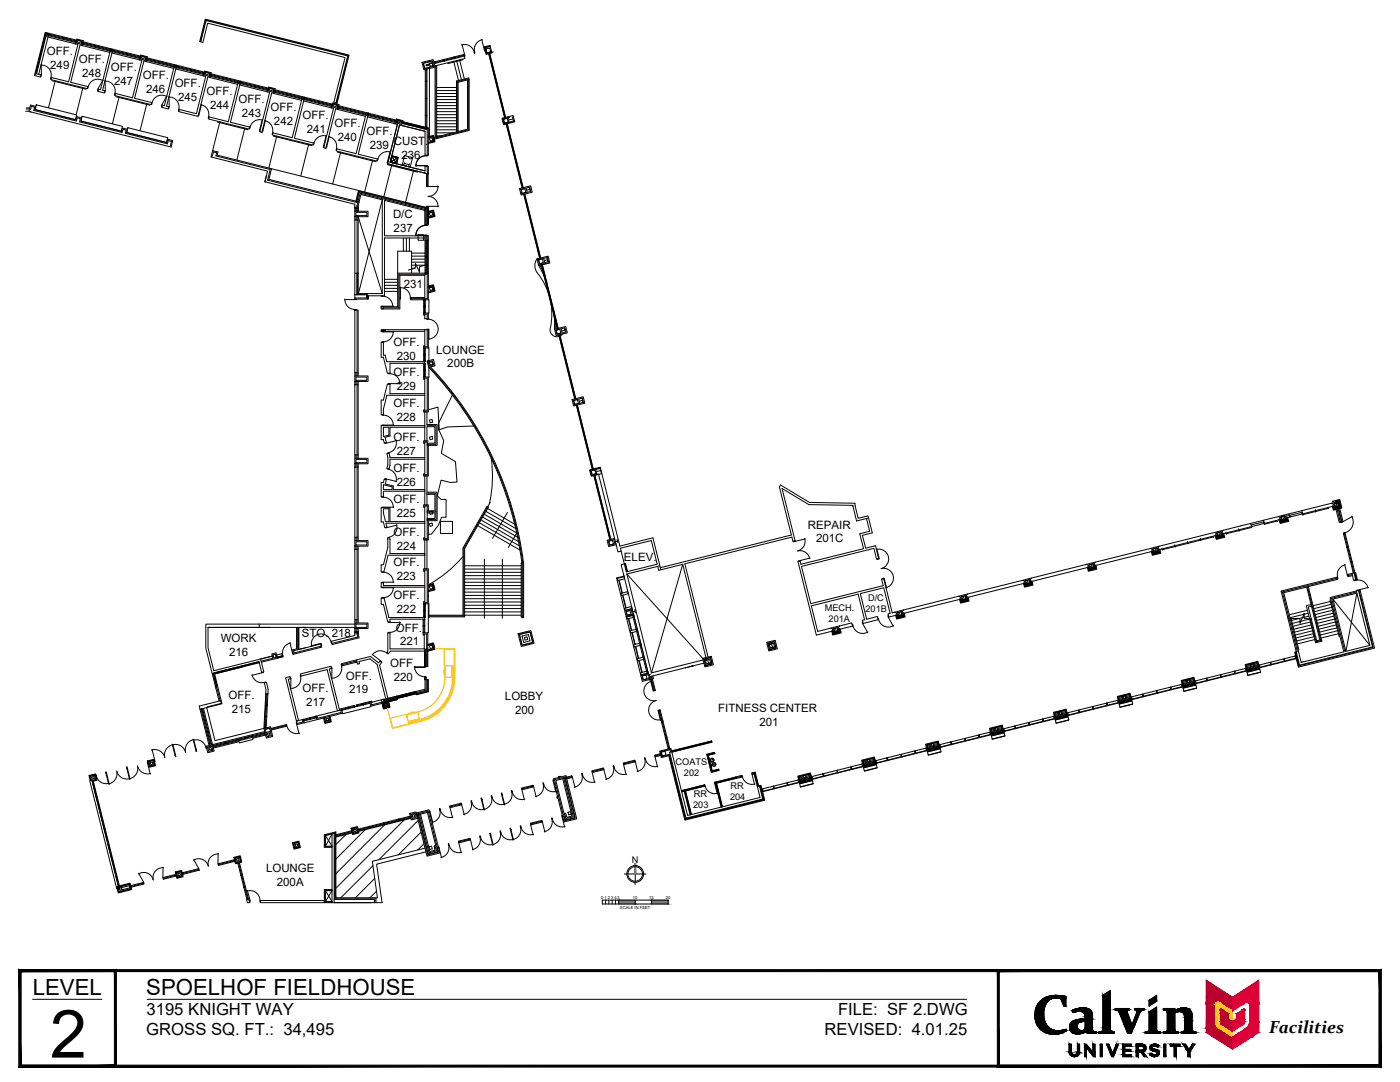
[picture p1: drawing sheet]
<svg xmlns="http://www.w3.org/2000/svg" width="279mm" height="216mm" viewBox="0 0 279 216" stroke-linecap="round" stroke-linejoin="round" font-family="sans-serif">
<defs><g id="words">
<text font-size="13.3" x="10" y="211">2</text>
<g font-size="4.4">
<text x="6.5" y="198.5">LEVEL</text>
<text x="29.2" y="198.5">SPOELHOF FIELDHOUSE</text>
</g>
<text font-size="3.5" x="253.3" y="206.2">Facilities</text>
<g font-size="3.3">
<text x="29.2" y="202.5">3195 KNIGHT WAY</text>
<text x="167.2" y="202.5">FILE: SF 2.DWG</text>
<text x="29.2" y="206.6">GROSS SQ. FT.: 34,495</text>
<text x="164.6" y="206.6">REVISED: 4.01.25</text>
</g>
<g font-size="2.3">
<text x="9.4" y="11">OFF.</text>
<text x="10" y="13.8">249</text>
<text x="15.7" y="12.6">OFF.</text>
<text x="16.4" y="15.4">248</text>
<text x="22.1" y="14.2">OFF.</text>
<text x="22.8" y="17">247</text>
<text x="28.5" y="15.8">OFF.</text>
<text x="34.9" y="17.4">OFF.</text>
<text x="29.2" y="18.6">246</text>
<text x="35.5" y="20.2">245</text>
<text x="41.2" y="19">OFF.</text>
<text x="41.9" y="21.8">244</text>
<text x="47.6" y="20.6">OFF.</text>
<text x="48.3" y="23.3">243</text>
<text x="54" y="22.2">OFF.</text>
<text x="60.4" y="23.8">OFF.</text>
<text x="54.7" y="25">242</text>
<text x="61.2" y="26.6">241</text>
<text x="66.7" y="25.4">OFF.</text>
<text x="67.4" y="28.1">240</text>
<text x="73.1" y="27">OFF.</text>
<text x="73.8" y="29.7">239</text>
<text x="78.6" y="28.9">CUST.</text>
<text x="80.1" y="31.6">236</text>
<text x="78.4" y="43.5">D/C</text>
<text x="78.6" y="46.3">237</text>
<text x="80.6" y="57.5">231</text>
<text x="78.5" y="69">OFF.</text>
<text x="79.2" y="71.8">230</text>
<text x="87.1" y="70.6">LOUNGE</text>
<text x="78.5" y="75">OFF.</text>
<text x="79.2" y="77.8">229</text>
<text x="89.3" y="73.3">200B</text>
<text x="78.5" y="81.3">OFF.</text>
<text x="78.5" y="88">OFF.</text>
<text x="79.2" y="84.1">228</text>
<text x="78.5" y="94.2">OFF.</text>
<text x="79.2" y="90.8">227</text>
<text x="78.5" y="100.5">OFF.</text>
<text x="79.2" y="97">226</text>
<text x="78.5" y="107">OFF.</text>
<text x="79.2" y="103.2">225</text>
<text x="161.2" y="105.5">REPAIR</text>
<text x="78.5" y="113">OFF.</text>
<text x="79.2" y="109.7">224</text>
<text x="124.5" y="111.9">ELEV.</text>
<text x="162.9" y="108.2">201C</text>
<text x="78.5" y="119.6">OFF.</text>
<text x="79.2" y="115.8">223</text>
<text x="79.2" y="122.4">222</text>
<text x="44.1" y="128.2">WORK</text>
<text x="45.7" y="130.9">216</text>
<text x="60.2" y="127.1">STO. 218</text>
<text x="79" y="126">OFF.</text>
<text x="79.8" y="128.8">221</text>
<text x="69" y="135.6">OFF.</text>
<text x="77.9" y="133.2">OFF.</text>
<text x="78.6" y="135.9">220</text>
<text x="45.6" y="139.5">OFF.</text>
<text x="46.3" y="142.3">215</text>
<text x="60.4" y="138.2">OFF.</text>
<text x="61.1" y="140.9">217</text>
<text x="69.7" y="138.4">219</text>
<text x="100.8" y="139.7">LOBBY</text>
<text x="102.8" y="142.5">200</text>
<text x="143.3" y="142.1">FITNESS CENTER</text>
<text x="151.6" y="144.8">201</text>
<text x="53.1" y="174">LOUNGE</text>
<text x="55.2" y="176.8">200A</text>
</g>
<g font-size="1.8">
<text x="173.2" y="119.9">D/C</text>
<text x="164.6" y="121.9">MECH.</text>
<text x="165.4" y="124.1">201A</text>
<text x="172.7" y="122.1">201B</text>
<text x="134.8" y="152.6">COATS</text>
<text x="136.5" y="154.8">202</text>
<text x="138.3" y="161.3">203</text>
<text x="138.5" y="159.1">RR</text>
<text x="145.7" y="159.6">204</text>
<text x="145.8" y="157.4">RR</text>
<text x="126.1" y="172.3">N</text>
</g>
<g font-size=".8">
<text x="120" y="179.5">0</text>
<text x="120.7" y="179.5">1</text>
<text x="121.3" y="179.5">2</text>
<text x="122" y="179.5">3</text>
<text x="122.6" y="179.5">4</text>
<text x="123.3" y="179.5">5</text>
<text x="126.3" y="179.5">10</text>
<text x="129.6" y="179.5">15</text>
<text x="132.9" y="179.5">20</text>
<text x="123.7" y="181.4">SCALE IN FEET</text>
</g>
</g></defs>
<!-- layer: 0 -->
<g fill="none" stroke="#000" stroke-width=".2">
<path d="M120.2 179.6h13.2v.8h-13.2zM120.9 179.6v.8M121.5 179.6v.8M122.2 179.6v.8M122.8 179.6v.8M123.5 179.6v.8M125.1 174.4h3.3M126.8 174.4v1.7M126.8 179.6v.8M130.1 179.6v.8"/>
<circle cx="126.8" cy="174.4" r="1.68"/>
<circle cx="126.8" cy="174.4" r="1.46"/>
</g>
<g fill="#808080" stroke="#808080" stroke-width=".2">
<path d="M126.6 172.3v2.1h.3zM126.6 172.3h.3v2.1z"/>
<path d="M128.4 174.4h.5zM128.4 174.4h.5z"/>
<path d="M126.7 176.1l.1 .4zM126.7 176.1l.1 .4z"/>
<path d="M124.7 174.4h.4zM124.7 174.4h.4z"/>
<path d="M130.1 179.6l3.3 .8v-.8zM130.1 179.6l3.3 .8h-3.3z"/>
<path d="M123.5 179.6l3.3 .8v-.8zM123.5 179.6l3.3 .8h-3.3z"/>
</g>
<!-- layer: ZOB25-0677 - A-Ex Walls -->
<g fill="none" stroke="#000" stroke-width=".2">
<path d="M5.9 21.8l.2 .1 .2-.7 .6 .2-.2 .6 8.5 2.2 .2-.7 .6 .2-.1 .6 8.5 2.1 .1-.6 .7 .2-.2 .6 8.4 2.1 .2-.6 .6 .1-.2 .9h.2M6.1 21l1.1 .2-.2 .7 8.1 2 .1-.6 1.1 .2-.2 .7 8.1 2 .2-.7 1 .3-.1 .6 8 2 .1-.6 1.1 .3-.3 1.2-28.4-7.1zM42.2 31.1l.2 .1 .2-.9 .6 .2-.1 .6 10.8 2.7-.5 2.2 18 4.4-.1 1.8M53.1 36.3l8.7 2.2M53.2 35l-.3 1.3 .5-2.2-11.3-2.8 .3-1.2 1.1 .2-.2 .7 10.9 2.7-.5 2.1 18 4.5-.2 .7v1.2M62 38.6l8.8 2.2v1.4M70.8 42.2h2.6v1h-2.6zM70.8 41.5h.7h-.7M70.8 58.8h2.4v.7h-2.4v.2h2.6v-.5M70.8 43.9h.7v10.6M70.8 43.2v11.3M71 41.5h.2"/>
<path d="M71 42.4h2.2v.6h-2.2zM71 41.5v.7M71 43.2v.7M71.3 43.2v11.3M71.5 43.2v.7M73.2 58.8v.7M73.4 59.7v-.7v.7M76.7 58.1h2.7M76.7 57.5h2.7M76.7 56.9h2.7M76.7 56.3h2.7M76.7 55.7h2.7"/>
<path d="M79.4 54.5h6.1v5.3M80.5 47.5v2.6M81.1 47.5v2.6M81.7 47.5v2.6M82.1 54.5v-4.4h-2.7v11.1h-3.3v.2M82.1 53.5h.7M82.1 52.9h2.7M82.1 52.3h2.7M82.1 51.7h2.7M82.1 51.1h2.7M82.1 50.5h2.7M84.8 59.6v-4.7h-5v6.7h-3.3"/>
<path d="M85.2 52.8l-1.5 .4v1.1l-.8-1.8v1l-1.4 .4M85.3 54.7h-5.7v6.7h-3.1M85.3 54.5v5.1M70.8 75h2.6v1.1h-2.6zM70.8 76.8h.7v14h-.7zM70.8 61.9h.7v12.5h-.7zM70.8 74.4v.6M70.8 76.1v.7M71 75.2h2.2v.7h-2.2zM71 74.4v.6M71 76.1v.7M71.3 61.9v13.1"/>
<path d="M71.3 76.1v15.4M71.5 74.4v.6M71.5 76.1v.7M76.1 66.1h8.7M76.5 65.8h8.3v3.4M84.6 72.2h-7.4l-.3-1.3h-.4v-2.6h-.4v3h.4l.8 3.2h.5v-2h6.8M84.8 62.9h-.2v-.4h.9v1.1M84.8 75.4v3.1h-7v-1.8h-.5l-.8 3.1h-.4v2.9h.4v-1.1l.7-2.7h7.6v3.1M84.8 63.6v-.9h.5v.9M85.3 65.8v3.4M85.3 75.4v6.6M85.5 65.8v3.6"/>
<path d="M85.5 75.2v7M70.8 91.5h2.6v1h-2.6zM70.8 93.2h.7v14h-.7zM70.8 90.8v.7M70.8 92.5v.7M71 91.7h2.2v.6h-2.2zM71 90.8v.7M71 92.5v.7M71.3 92.5v15.4M71.5 90.8v.7M71.5 92.5v.7M76.5 96.7l1.8 .4v.6h-1.8z"/>
<path d="M76.5 85.3h1.1v1.5l-1.1 .3zM84.8 97.7h-6.3v-.7l-1.6-.4 .2-.9-.4-.1-.2 .7h-.4v2.8h.4v-1.1h8.3M84.8 88.2v3.1h-7l-.2-.9-.4 .1 .2 .7v1.6l-.2 .7 .4 .1 .2-.8v-1.2h7v3.1M84.8 84.9h-8.7v2.8h.4l.2 .7 .4-.1-.3-1 1-.3v-1.7h7M85.3 88.2v6.5M85.5 88.9v6.1M70.8 107.9h2.6v1.1h-2.6zM70.8 109.6h.7v14.1h-.7zM70.8 107.2v.7M70.8 109v.6M71 108.1h2.2v.7h-2.2zM71 107.2v.7"/>
<path d="M71 109v.6M71.3 109v15.3M71.5 107.2v.7M71.5 109v.6M76.5 101.5h1.1v2.6h-.7l-.4-1.7zM84.8 110.5h-7v-2.9l-.1-.3-.4 .1 .1 1.8-.9 3.5h-.4v1.4h.5l.8-3.3h7.4M84.8 101v3.1h-7v-2.8h-1.7v2.9h.4l.3 1.1 .4-.1-.2-.8h7.8v3.1M84.8 113.7v3.1h-8.3v-.5h-.4v.9h8.7v3.1M85.3 101v6.7M85.3 113.7v6.6M85.5 113.5v12.8h-.1M85.5 100.8v1.1"/>
<path d="M85.5 103.9v3.8M43 136.9l.4-.1 .7 3M43 137.1h.2l.7 2.7M43.1 137.3l.6 2.6M51.7 124.5v.7h-10.2M51.7 124.5h-10.6v.7M51.7 125.2h19.1M51.7 124.5h19.1M52.1 131.9l2.4-.6-.3-.8 .9-.2 .3 1-3.2 .8M54.3 130.9l-2.3 .6M54.5 130.7l.4-.2 .2 .7-.4 .1zM59.2 125.2v4.3l-.9 .2 .2 .8 5.7-1.4-.2-.6-5.4 1.3 .1 .5 5.4-1.4"/>
<path d="M59.4 125.2v4.4M59.6 125.2v4.4M70.8 124.3h2.6v1.1h-2.6zM70.8 126.1h.7h-.7M70.8 125.4v1.4l-4.7 1.2 .2 .6 5.4-1.3-.2-.8v-1.1M70.8 123.7v.6M71 124.5h2.2v.7h-2.2zM71 123.7v.6M71 125.4v.7M71.3 125.4l.1 1.7-5.2 1.3M71.5 126.1h-.7v.4M71.5 123.7v.6"/>
<path d="M73.9 131l-2.8 .7 .2 .8 .5-.1-.1-.4 2.1-.5M75.3 132.6l1.7 6.8M75.8 132.7l1.6 6.6M76.6 139.5l-2.6 .7M77.8 126.3v3.2h7M77.9 129.9h6.9M84.4 123.5h.4v.2h-.4zM84.4 124.9h.4v.1h-.4zM84.4 123.7v1.2M84.4 125v1.2M84.4 123.5h-6.6v.6M84.6 123.2h-7l-.9-3.8h-.6v1.2h.4l.9 3.5"/>
<path d="M84.6 123.7v1.2M84.6 125v1.2M84.7 129.5v-3h.5v3.1M84.8 125v1.3h-.4v-.1h.4M84.8 123.2v.4M84.8 123.7v1.2M85.4 126.3h-1v.4h.3M85.4 126.3v3.2M41.2 140.5l-1.4 .4M41.3 141.2l-1.4 .3M59.2 143.9l1.3-.4 .2 .7-1.4 .4M60.6 143.8h-.2v.3l-1.1 .3"/>
<path d="M68 141.7l-2.6 .6M68.1 142.2l-4.7 1.1v-.2h-.2M68.4 142.3l-5.1 1.3-.2-.7 2-.5M76.2 140.1l.5-.1-2.5 .6M76.3 140.3l.5-.1-2.8 .7"/>
</g>
<!-- layer: ZOB25-0677 - A-Acc -->
<g fill="none" stroke="#000" stroke-width=".2">
<path d="M8.1 13a1.97 1.97 0 0 1 2.1 2.4M8.2 14.9l.1 .1-.1 .3h-.1M8.2 12.9l.1 2.1M9.6 7.4l5.5 1.4M9.7 6.8l3 .7M9.8 7.1l2.8 .8M9.8 6.6l5.5 1.4M9.8 7l2.8 .7M9.8 6.8v.3h-.1M10.3 15.5l-.1-.1-.1 .4h.1M10.4 16.1l6.7 1.7M11 16.1l-1.3 5.4"/>
<path d="M12.7 7.5l.1 .1-.1 .3h-.1zM12.7 7.9l2.4 .6M12.7 7.7l2.4 .6M12.8 7.6l2.4 .6M15.3 8.2h-.1l-.1 .3h.1M16.4 9.1l5.5 1.4M16.5 8.5h.1v.3h-.1M16.6 17.5l-1.4 5.4M16.6 8.8l2.4 .7M16.6 8.3l5.5 1.4M16.6 8.7l2.4 .6M16.6 8.5l2.4 .6"/>
<path d="M17.5 17.3h.1l-.1 .3h-.1M19 9.1l.1 .1v.3h-.1zM19.1 9.5l2.8 .7M19.1 9.3l2.8 .7M19.1 9.2l3 .7M19.6 17.8h-.1v.3h.1M20.5 16l-1 1.8M20.6 16.1a1.97 1.97 0 0 0-3 1.2M20.9 16.2a1.97 1.97 0 0 1 2 2.4M20.9 18.1l.1 .1-.1 .3-.1-.1M21 16.1v2.1M22 9.9l-.1 .3h.1"/>
<path d="M22.3 10.6l5.6 1.4M22.5 10l2.9 .7M22.5 10.3l2.8 .7M22.5 9.8l5.6 1.4M22.6 10.2l2.8 .7M22.6 10l-.1 .3h-.1M23 18.6h-.1l-.1 .3 .2 .1M23.1 19.3l6.8 1.7M23.8 19.3l-1.4 5.4M25.4 10.7l.1 .1-.1 .3-.1-.1zM25.4 11.1l2.4 .6M25.5 10.9l2.4 .6"/>
<path d="M25.5 10.8l2.4 .5M28 11.4l-.1-.1-.1 .4h.1M29.1 12.3l5.6 1.4M29.3 11.7h.1l-.1 .3h-.1M29.3 12l2.4 .6M29.3 11.5l5.6 1.4M29.4 11.9l2.4 .6M29.4 11.7l2.4 .6M31.8 12.3h.1l-.1 .4-.1-.1zM31.8 12.7l2.8 .7M31.9 12.5l2.8 .7M31.9 12.3l2.9 .8"/>
<path d="M33.3 19.1l-1 1.9M33.3 19.3a1.97 1.97 0 0 0-2.9 1.2M33.6 19.4a1.97 1.97 0 0 1 2.1 2.4M33.7 19.3l.1 2M34.7 13l-.1 .4h.1M35.1 13.8l5.5 1.3M35.2 13.2l3 .7M35.3 13.5l2.8 .7M35.3 13l5.5 1.4M35.3 13.4l2.8 .7M35.3 13.2v.3h-.1M38.2 13.9h.1l-.1 .4-.1-.1z"/>
<path d="M38.2 14.3l2.4 .5M38.2 14.1l2.4 .6M38.3 13.9l2.4 .6M40.8 14.6l-.1-.1-.1 .3 .1 .1M41.9 15.5l5.5 1.3M42 14.9h.2l-.1 .3h-.1M42.1 15.2l2.4 .6M42.1 14.7l5.5 1.4M42.1 15.1l2.4 .6M42.2 14.9l2.3 .6M44.5 15.5h.2l-.1 .4-.1-.1zM44.6 15.9l2.8 .7"/>
<path d="M44.6 15.7l2.8 .7M44.7 15.5l2.9 .8M47.5 16.2l-.1 .4h.1M47.8 17l5.6 1.3M48 16.4l2.9 .7M48 16.7l2.8 .7M48 16.2l5.6 1.4M48.1 16.6l2.8 .7M48.1 16.4l-.1 .3h-.1M50.9 17.1h.1l-.1 .3h-.1zM50.9 17.4l2.4 .6M51 17.3l2.4 .6"/>
<path d="M51 17.1l2.4 .6M53.5 17.7h-.1l-.1 .3 .1 .1M54.7 18.6l5.5 1.4M54.8 18.1h.1l-.1 .3h-.1M54.8 18.4l2.4 .6M54.8 17.9l5.6 1.4M54.9 18.3l2.4 .5M54.9 18.1l2.4 .6M57.3 18.7h.1l-.1 .3h-.1zM57.3 19l2.8 .7M57.4 18.9l2.8 .7M57.4 18.7l2.9 .8"/>
<path d="M60.2 19.4l-.1 .3 .1 .1M60.7 19.6l3 .7M60.8 19.9l2.8 .7M60.8 19.4l5.5 1.4M60.8 19.7l2.8 .7M60.9 19.6l-.1 .3h-.1M84.9 19.6h.3v.1h-.3zM84.9 16.2h.3v.1h-.3zM84.9 13.9v2.3M84.9 16.3v3.3M84.9 19.7v3.3M85 14v2.2"/>
<path d="M85 16.3v3.3M85 19.7v3.3M85.2 13.8v.2h-.3M85.2 14v2.2M85.2 16.3v3.3M85.2 19.7v3.3M86.6 12.4h.1l.1 .3h-.1M86.8 13.2v14.2M87 13.1v14.2M87.2 17.5h3.9M87.2 13.1v14.2M87.2 18.1h3.9"/>
<path d="M87.2 18.7h3.9M87.2 19.3h3.9M87.2 19.9h3.9M88.6 11.9l.1-.1 .1 .4h-.1zM88.6 11.9l-1.9 .5M88.6 12l-1.9 .5M88.7 12.2l-1.9 .5M90.5 12.2l1 3.9M90.6 11.4l.1-.1 .1 .4h-.1zM90.6 11.4l-1.9 .4M90.6 11.5l-1.9 .5M90.7 11.7l-1.9 .5"/>
<path d="M91.1 12.1l1 3.8M91.7 11.9l1 3.9M92.1 9a1.97 1.97 0 0 1 2.5 1.4M92.2 8.8l.5 2M92.4 11.9l-3 .8M92.6 10.9l.1-.1 .1 .4h-.1zM92.6 10.9l-1.9 .4M92.6 11l-1.9 .5M92.7 11.2l-1.9 .5M94.6 10.4l.1-.1 .1 .4h-.1zM96.1 7.8l.5 2.1M96.3 7.9a1.97 1.97 0 0 0-1.6 2.4"/>
<path d="M96.7 9.8l-.1 .1 .1 .3h.1M97.5 10.7l3.2 12.8M97.6 10.7l3.2 12.8M97.6 10.7l3.2 12.7M97.7 10.7l3.2 12.7M7.2 20.9l8.1 2-.2 1-8.1-2zM16.4 23.2l8.1 2-.3 1-8.1-2zM25.5 25.5l8 2-.2 .9-8-2zM29.3 20.7l-1.3 5.4M30.3 20.5h.1l-.1 .3h-.1M32.4 21h-.1l-.1 .3h.1M33.7 21.3h.1l-.1 .4-.1-.1"/>
<path d="M35.8 21.8h-.1l-.1 .3 .1 .1M39.6 22.8h.1l-.1 .3h-.1M40.1 20.9a1.97 1.97 0 0 1 1.5 2.4M40.2 20.8l-.5 2M41.7 23.3h-.1v.3h.1M43.4 24.4l6.1 1.5M43.9 24.3l-1.5 5.8M48.9 25.6l-1.6 6.3M49.8 25.3l.1 .1-.1 .3h-.1M51.9 25.9h-.1v.3h.1M52.3 23.8l-.5 2.1M52.4 26h.1l-.1 .3h-.1"/>
<path d="M52.4 24a1.97 1.97 0 0 0-2.5 1.4M52.8 24.1a1.97 1.97 0 0 1 1.6 2.4M53 24l-.5 2M54.2 33.7l17.4 4.3M54.5 26.5h-.1l-.1 .3h.1M54.6 27.2l7.6 1.9M55.2 27.2l-1.6 6.3M60.6 20.1l5.5 1.4M61.6 28.7l-1.6 6.4M62.6 28.5l.1 .1-.1 .3h-.1M63.7 20.3h.1l-.1 .3h-.1zM63.7 20.6l2.4 .6"/>
<path d="M63.7 20.5l2.4 .6M63.8 20.3l2.4 .6M64.7 29.1l-.1-.1-.1 .4h.1M65.1 27l-.5 2M65.1 29.2h.1v.3h-.2M65.2 27.2a1.97 1.97 0 0 0-2.5 1.4M65.6 27.3a1.97 1.97 0 0 1 1.5 2.4M65.7 27.2l-.5 2M66.3 20.9h-.1l-.1 .3 .1 .1M67.2 29.7h-.1v.3h.1M67.3 20.6l-.1 .4M67.3 30.3l7.7 2"/>
<path d="M67.4 21.8l5.5 1.4M67.6 21.3h.1l-.1 .3h-.1M67.6 21.6l2.4 .6M67.6 21.1l5.5 1.4M67.6 21.4l2.4 .6M67.7 21.3l2.4 .6M68 30.3l-1.6 6.4M70.1 21.9h.1l-.1 .3h-.1zM70.1 22.2l2.8 .7M70.1 22.1l2.8 .7M70.2 21.9l2.9 .7M73 22.6l-.1 .3 .1 .1"/>
<path d="M73.4 23.3l5.5 1.4M73.5 22.7l2.9 .8M73.5 23.1l2.8 .7M73.5 22.6l5.6 1.4M73.6 22.9l2.8 .7M73.6 22.8l-.1 .3h-.1M74.4 31.9l-1.6 6.4M75.3 31.7l.1 .1v.3l-.2-.1M76.3 39.9l-4.8 18.9M76.4 23.5h.1v.3h-.2zM76.5 23.8l2.3 .6M76.5 23.7l2.4 .6"/>
<path d="M76.5 23.5l2.4 .6M77.3 32.8l6 1.5M77.4 32.3l-.1-.1v.3l.1 .1M77.9 30.2l-.6 2M77.9 30.3a1.97 1.97 0 0 0-2.5 1.4M78.2 32.9l-1.6 6.4M79 24.1h-.1l-.1 .3h.2M80.3 33l.4-1.9 1.6 .3-.4 2M80.7 32.6l1 .3M80.7 32.5l-.1 .5-.2-.1M81.1 33.2h.1M81.7 32.7l-.1 .5 .1 .1"/>
<path d="M82.5 34l-1.6 6.4M82.9 33.1h2.1M84.9 25.4v-.1h.3v.2M84.9 23h.3v.1h-.3zM84.9 23.1v2.2M85 31.1a1.97 1.97 0 0 0-2 2.1M85 33.2v-.1h.3v.1M85 31v.1h.3v-.1M85 23.1v2.2M85.1 34.7v.1h.3M85.1 37.1v.1h.3v-.1M85.1 34.8v2.3"/>
<path d="M85.1 37.1h.3M85.2 23.1v2.2M85.3 34.8v2.3M85.4 34.7v2.4M85.4 37.2h2.1M85.4 39.2a1.97 1.97 0 0 1 2 2.1M87.2 20.5h3.9M87.2 21.1h3.9M87.2 21.7h3.9M87.2 22.3h3.9M87.2 22.9h3.9M87.2 23.5h3.9"/>
<path d="M87.2 24.1h3.9M87.2 24.7h3.9M87.2 25.3h3.9M87.2 25.9h3.9M87.2 26.5h3.2M87.2 27.1h.8M87.4 37.1a1.97 1.97 0 0 1-2 2.1M91.1 26.3v-10.1l2.4-.7 .1 10.5-6.9 1.8M91.3 26.3v-10l2.2-.6v10.2l-6.8 1.7M91.4 26.2v-9.8l1.9-.5v9.9l-6.7 1.6M101 24.7l3.2 12.8M101.1 24.7l3.2 12.8"/>
<path d="M101.2 24.7l3.2 12.8M104.5 38.8l3.2 12.7M104.6 38.8l3.1 12.7M104.6 38.8l3.2 12.7M104.7 38.7l2.8 11.3M104.7 38.7l3.2 12.8M70.8 59.7v.1h.4v-.1M71.5 43.2l4.8 15.4M76.1 59v.1h.3v-.1M79.8 59.4h.1v.3h-.1M79.8 57.4a1.97 1.97 0 0 1 2.1 2M79.9 57.3v2.1"/>
<path d="M82 59.4h-.1v.3h.1M82.9 46.9h2.1M84.8 47.9v6.6M85 45a1.97 1.97 0 0 0-2 2.1M85 47.1v-.2h.3v.2M85 44.9v.1h.3v-.1M85 47.9v.1h.3v-.1M85 49.5h.3v.2h-.3zM85 54.4h.3v.1h-.3zM85 49.7v1.6h.3v-.1h-.3M85 51.3v1.6h.3v-.1h-.3M85 48v1.5"/>
<path d="M85 52.9v1.5M85.1 41.3v-.1h.3v.1M85.1 48v1.5M85.1 49.7v1.5M85.1 51.3v1.5M85.1 52.9v1.5M85.3 48v1.5M85.3 49.7v1.5M85.3 51.3v1.5M85.3 52.9v1.5M85.4 41.2h2.1M85.5 47.9v6.6"/>
<path d="M107.5 50l.4 1.5M108 52.8l3.2 12.8M108.1 52.8l3.2 12.8M108.1 52.8l3.2 12.7M108.2 52.8l3.2 12.7M70.8 61.9v-.1h.4v.1M76.1 61.2v-.1h.3v.1M85.2 65.8v-.1h.3v.1M85.2 63.6v.1h.3v-.1M85.5 63.7a1.97 1.97 0 0 1 2 2 1.97 1.97 0 0 1-2 1.9M85.5 69.3v.1M85.5 73.3a69 69 0 0 1 18.7 39.2"/>
<path d="M85.6 65.7v2.1M85.7 73.3a69.2 69.2 0 0 1 18.6 39.2v10.6h-.3v-10.7l.1-.2M85.9 73.2a69.4 69.4 0 0 1 18.6 39.3v10.7h-.3v-10.8M90.3 78.8l-2.8 5.7v1.2M111.5 66.8l3.2 12.8M111.6 66.8l3.1 12.8M111.6 66.8l3.2 12.8M111.7 66.8l3.2 12.8M111.7 66.8l3.2 12.7M85.5 81.8l1.9-.6 .3 4.8 .9 1.9-.5 2.6 2.8 1.6 .3 4.1-1.3 .1-1.9-.5-.7 3.1 .7 .8h1v3.5h-.9l-.6 1.5-1.4 1.9h-.6M94.6 85l-5.4 .2-1.7 .6M98 91.4a24.8 24.8 0 0 1-.3 9.1"/>
<path d="M115 80.9l3.2 12.7M115.1 80.9l3.1 12.7M115.1 80.8l3.2 12.8M115.2 80.8l3.2 12.8M118.5 94.9l3.2 12.8M118.6 94.9l3.2 12.7M118.7 94.9l3.2 12.7M118.7 94.8l3.2 12.8M85.5 118.9v.1M92.4 111a24.8 24.8 0 0 1-6.9 5.7M92.7 114.2h11.3M92.7 114.9h11.3"/>
<path d="M92.7 113.5h11.3M92.7 112.9h11.3M92.7 116.2h11.3M92.7 115.5h11.3M92.7 119.5h11.3M92.7 117.5h11.3M92.7 116.8h11.3M92.7 118.8h11.3M92.7 118.2h11.3M95.3 104.9l8.5 4.9M95.7 104.3l7.9 4.6M96 103.7l7.5 4.4"/>
<path d="M96.3 103.2l7 4M96.7 102.6l6.4 3.8M96.7 111.6v11.8M97 102l5.9 3.5M97.3 101.5l5.4 3.1M97.8 100.3l-5.2 9.1v13.5h-7M100.3 111.6v11.8M101.3 102.2l-3 5.2M103.1 106.3l-1.6 3M124 110l.6 2.5M124.7 112.5h.1l.4 1.5h-.1zM125.1 114.5l15.2 16.9"/>
<path d="M136.2 112.6l-6.2 21.7M158.7 107.9v.1l-.3 .1v-.1M159.7 112v-.1h-.4l.1 .1M160.6 107.4a1.97 1.97 0 0 1-1.4 2.5 1.97 1.97 0 0 1 2.4 1.6M160.7 107.5l-2 .5M161.7 111.3l-2 .6M174.9 109.6a1.97 1.97 0 0 1 2.4 1.5 1.97 1.97 0 0 1-1.4 2.4 1.97 1.97 0 0 1 2.4 1.4 1.97 1.97 0 0 1-1.5 2.4M175 109.5l.5 2M175.4 111.4v.1l-.3 .1-.1-.1M176.4 115.5l-.1-.1-.3 .1v.1M176.4 115.3l.6 2.1M231.9 109.5h.1"/>
<path d="M231.9 109.6l.1 .2M234.5 108.9h.1M234.5 109v.1M237 108.3h.1M237 108.3l.1 .2M239.6 107.6h.1M239.6 107.7v.2M242.1 107.1l.1 .1M242.1 107.1l-10.2 2.6M244.7 106.4h.1M244.7 106.4v.2M247.2 105.7h.1"/>
<path d="M247.2 105.8l.1 .2M249.7 104.8l.1-.1 .1 .4h-.1M249.8 105.2v.1M249.8 105.2l-5.1 1.3M252.1 104.2l-2.3 .5M252.2 103.8l-2.6 .6M252.2 104.5l-2.3 .6M252.2 104.1l-.1 .1 .1 .3 .1-.1M252.3 104.4h.1M252.3 104.5l.1 .2M254.9 103.9v.1M254.9 104l-2.6 .6"/>
<path d="M257.3 102.9l.1-.1 .1 .3-.1 .1M257.4 103.2h.1M259.8 102.2l-2.4 .6M259.8 101.9l-2.6 .6M259.9 102.6l-2.4 .5M259.9 102.2h-.1l.1 .4 .1-.1M260 102.5h.1M260 102.6v.2M260.8 117.1l2.6 10.6-.6 .2-1.7-6.8 .6-.1M260.9 117.1l2.7 10.7-.9 .3-1.2-4.6M261.1 117l2.7 10.9-1.3 .4-1.1-4.8M262.5 101.9h.1"/>
<path d="M262.5 102l.1 .1M265.1 101.3v.2M265.1 101.4l-5.1 1.3M265.4 119.7l1.9 7.4M265.7 120l-3.6 .9M266 119.5l7.4 9.3M266.8 115.2l.1-.1 .1 .4h-.1M268.3 106.4l.7 2.8M268.4 112.6l.5 2.1M268.5 112.7a1.97 1.97 0 0 0-1.6 2.4M268.8 109.2l.3-.1v.1l-.3 .1zM268.8 109.3l.7 2.7"/>
<path d="M269 114.6l-.1 .1v.3h.1M269 109.3l.7 2.7M269.1 109.1l-.7-2.8-.3 .1v.1l.3-.1v-.1l-.3 .1 .7 2.8M269.1 109.2l.7 2.7M269.5 112l.3-.1v.1l-.3 .1zM269.5 112.1l.6 2.1M269.7 112.1l.5 2.1M269.7 103a2.2 2.2 0 0 1-1.3 3.3M269.8 112l.6 2.2M269.9 103.1l-2 1.1v-.1v.1l-.3 .1-.1-.1 .1 .1 .3-.1M269.9 114.9h.1M270.4 114.3v-.1h-.3v.2"/>
<path d="M270.6 115.7v.1l-.3 .1v-.1M270.6 115.8a1.97 1.97 0 0 1 2.4 1.5M270.8 118.4l-2.2 11.6M271.1 117.8v-.1l-.3 .1v.1M273.1 117.2l-2 .5M41.5 125.2h12.5M50.3 134.6a1.97 1.97 0 0 0 2.4 1.6M52.2 134.3l-2 .5M52.5 134.1l.1 .1-.4 .1v-.1M53 138.4l-.3 6.9-9.8 2.5-1.6-6.6M53.1 136.2l-.1-.1-.3 .1 .1 .1M53.1 138.6l-.1 2.1"/>
<path d="M53.1 138.5v.1h.4v-.1M53.3 138.6l-.1 2.1M53.5 138.6l-.1 2.1M54.3 130.9l-2.3 .6M56.3 130.8l.1-.1 .1 .3-.1 .1M57.9 128.2l.5 2M57.9 135.1h.1l.1 .3h-.1M58 128.3a1.97 1.97 0 0 0-1.6 2.4M58.1 135.4l-.1 2.1M58.5 130.2h-.1v.4l.1-.1M60 134.9a1.97 1.97 0 0 1-2.1 2.5M60 134.6h-.1l.1 .3h.1"/>
<path d="M60.9 125.2h-1.3v4.4l1.3-.3M66.1 133.1l.1-.1v.4h-.1M66.2 133.4v2M68.2 132.9a1.97 1.97 0 0 1-2.1 2.4M68.2 132.5l-.1 .1 .1 .3h.1M79.2 139h.1l.1 .3-.1 .1M81 138.6h.2v.3h-.1zM81 138.6l-1.7 .4M81.1 138.7l-1.8 .5M81.1 138.9l-1.7 .4M82.9 138.1l-1.7 .5M82.9 138.3l-1.7 .4"/>
<path d="M83 138.4l-1.8 .5M83 138l-3.8 .9M83 138.1h-.1l.1 .3h.1M85.5 120.5h.1v2.7h-.1M85.6 122.8h6.8v-13.5l4.8-8.3 .3 .2-4.8 8.2v13.7h-7.1M92.7 122.1h11.3M92.7 121.4h11.3M92.7 120.8h11.3M92.7 120.1h11.3M92.7 122.8h11.3M126.2 122.8l-1.2 .3M129.9 135.9l.5 2"/>
<path d="M129.9 135.5l.5 2.3 .4-.1M130 135.9a1.97 1.97 0 0 0-1.4 2.4 1.97 1.97 0 0 0 2.3 1.5 1.97 1.97 0 0 0-1.4 2.4 1.97 1.97 0 0 0 2.4 1.4M130.1 135.6l.5 2.1M130.2 135.5v.1h-.3M130.2 135.6l.6 2.1M130.8 137.7v.1l-.3 .1-.1-.1M170.1 124.6h.1l.1 .3h-.2M170.2 124.9a1.97 1.97 0 0 0 3 1.2M172.2 124.4l1 1.8M172.2 124.1h-.1l.1 .3h.1M175.2 123.3h.1l.1 .3-.2 .1M175.4 123.6a1.97 1.97 0 0 0 2.9 1.2"/>
<path d="M177.3 123.2l1 1.8M177.3 122.8h-.1l.1 .4 .1-.1M223 139.7l-2.2 .6 .1 .5h.1l-.1-.5M223 139.7l.2 .6-2.2 .5M223.2 139.7h-.2M225.8 139l.2 .6 2.1-.6M225.8 139l-.1 .1M226 139.6h-.2M228 138.5l.1 .5h.1l-.1-.5-2.3 .5M228.1 139l-2.1 .5M230.7 137.8l-2.6 .7M230.9 138.3l-2.7 .6"/>
<path d="M230.9 138.4l-2.7 .6M233.5 137.1l-2.6 .7 .1 .5-.1 .1-.2-.6h.2M233.6 137.6l-2.6 .6M233.7 137.7l-2.7 .6M235.8 136.6l-2.3 .5 .2 .6 .1-.1-.1-.5M235.8 136.6l.1 .5-2.1 .5M235.9 137l-2.1 .6M235.9 136.5l-.1 .1M236.1 137.1h-.2M238.6 135.9l.1 .5 2.2-.5M238.6 135.9h-.1M238.7 136.4h-.1"/>
<path d="M240.7 135.3l.2 .6 .1-.1-.1-.5-2.3 .6M240.8 135.8l-2.1 .5M243.5 134.6l-2.6 .7M243.6 135.1l-2.6 .7M243.6 135.2l-2.6 .6M246.3 134l-2.7 .6 .2 .5-.2 .1-.1-.6h.1M246.4 134.4l-2.6 .7M246.4 134.5l-2.6 .6M248.5 133.4l-2.2 .6 .1 .5h.1l-.1-.6M248.5 133.4l.2 .5-2.2 .6M248.7 133.8l-2.2 .6M248.7 133.4h-.2"/>
<path d="M248.8 133.9h-.1M251.4 132.7l.1 .5 2.1-.5M251.4 132.7h-.2M251.5 133.2h-.1M253.5 132.2l.1 .5h.2l-.2-.6-2.2 .6M253.6 132.6l-2.1 .5M256.2 131.5l-2.6 .6M256.3 131.9l-2.6 .7M256.3 132l-2.5 .7M257.7 123.4l1.5 6.3M258.4 130.9l-2.2 .6 .1 .5h.1l-.1-.6M258.4 130.9l.2 .6-2.2 .5"/>
<path d="M258.5 131.4l-2.1 .5M258.6 130.9h-.2M258.7 131.4l-.1 .1M259.4 123.4l-1.8 .4M259.8 132.2h.1M260.9 121.8l-3.6 .9M261.1 122.4l-3.6 .9M261.2 122.9l-1.8 .5M261.4 123.5l-3.7 .9M261.5 124.1l-3.6 .9M261.7 120.6l-1 .3 .7 2.6M261.7 124.7l-3.7 .9"/>
<path d="M261.8 125.3l-3.6 .9M261.9 125.9l-3.6 .9M262.1 126.4l-3.6 .9M262.2 127l-3.6 .9M262.4 127.6l-3.6 .9M265.8 120.6l-3.6 .9M266 121.1l-3.7 .9M266.1 121.7l-3.6 .9M266.2 122.3l-3.6 .9M266.4 122.9l-3.6 .9M266.5 123.5l-3.6 .9M266.7 124.1l-3.6 .9"/>
<path d="M266.8 124.7l-3.6 .9M267 125.2l-3.6 .9M267.1 125.8l-3.6 .9M267.3 126.4l-3.6 .9M19.1 154.6h.1l.1 .3h-.1M19.3 154.9a1.97 1.97 0 0 0 2.5 1.4M21.1 154.1h.1l.1 .3h-.1l.5 2a2.11 2.11 0 0 0 1.6-2.5 2.09 2.09 0 0 0 2.6 1.5M21.2 154.1h-.1l.1 .3h.1l.5 2.1M25.2 153.1l.1-.1 .1 .4h-.1l.6 2.1M25.3 153l-.1 .1 .8 2.4M29.5 152.3l.5 2.2M29.5 152h-.1l.1 .3h.1"/>
<path d="M30.1 154.3a2.08 2.08 0 0 1-2.7-1.5 2.07 2.07 0 0 1-1.6 2.6M30.3 149.5l.6 2.1M30.8 151.7l.1-.1 .1 .4h-.1M34.4 148.5l.7 2.4-.1 .1M34.5 148.5l.5 2.5 .1-.1M34.5 148.6a2.09 2.09 0 0 0-1.6 2.5 2.08 2.08 0 0 0-2.6-1.4M38.5 147.5l.6 2.1M38.7 147.6a2.09 2.09 0 0 0-1.7 2.5 2.08 2.08 0 0 0-2.6-1.5M39.2 149.6h-.1v.3h.1M39.9 141.5l1.8 7.3M40.1 141.5l.3-.1v.1l-.3 .1zM40.1 141.6l.6 2.2"/>
<path d="M40.3 141.5l.5 2.2M40.4 141.5l.6 2.2M40.6 141.4l1.8 7.2 10.4-2.6M40.7 143.8l.3-.1v.1l-.3 .1zM40.7 143.9l.6 2.2M40.9 143.8l.5 2.3M41 143.8l.6 2.2M41.3 146.1l.3-.1v.1l-.3 .1zM41.3 146.2l.5 2.2M41.4 146.2l.6 2.2M41.6 146.1l.6 2.2M41.8 148.4l.4-.1v.3l-.3 .1z"/>
<path d="M45 148.1h.1l.1 .3h-.1zM45 148.1l-2.5 .7v.3h.2l-.1-.4M45.1 148.3l-2.5 .6M45.1 148.4l-2.4 .7M47.6 147.5h.1l.1 .3h-.1zM47.6 147.5l-2.5 .6M47.6 147.6l-2.4 .7M47.7 147.8l-2.5 .6M49.1 147.3l-1.3 .4M50.2 146.8h.1l.1 .3-.1 .1zM50.2 146.8l-2.5 .7M50.2 146.9l-1.3 .4"/>
<path d="M50.3 147.2l-2.5 .6M52.8 146.2l-2.5 .6M52.8 145.2v-.1l.3 .1M52.8 146.4l-2.5 .6M52.9 146.5l-2.5 .6M52.9 146.2h-.1l.1 .3h.1M52.9 142.9l.3 .1h-.3zM52.9 143l-.1 2.1M53 146.7l-2.6 .6 .1 .3-2.7 .6-.1-.2-5.1 1.3M53 140.7l.4 .1zM53 140.8l-.1 2.1M53.1 143l-.1 2.1"/>
<path d="M53.2 140.8l-.1 2.1M53.2 143l-.1 2.1M53.4 140.8l-.2 2.1M54.1 145.3l.1 .3-.1 .1M57.1 144.6l-3.1 .8M57.1 144.6h.1l.1 .3h-.1M57.1 144.6l.1 .3M57.1 144.8l-2.9 .7M57.2 144.9l-3 .7M57.3 144.9a1.97 1.97 0 0 0 2.5 1.4M59.2 144.4l.5 2M59.2 144.1h-.1l.1 .3h.1"/>
<path d="M94 159.8h.1l.1 .3h-.1zM96.1 159.3h-.1M98 158.8h.1l.1 .3h-.1zM98.1 159.1a1.97 1.97 0 0 1-1.5 2.4M98.2 159.1a1.97 1.97 0 0 0 2.5 1.4M100.2 158.3h-.2M102.1 157.8l.1-.1v.4h-.1zM102.1 158.1a1.97 1.97 0 0 1-1.5 2.4M102.2 158.1a1.97 1.97 0 0 0 2.5 1.4M104.2 157.6l.5 2M104.2 157.2l-.1 .1 .1 .3h.1M106.3 156.7h.1l.1 .3h-.1"/>
<path d="M106.4 156.9l-2.2 .5M106.4 157l-.1-.3-2.1 .5 .1 .4M106.4 157l-2.1 .6M106.5 157l.5 2M108.3 156.2h.1l.1 .3h-.1zM108.4 156.5a1.97 1.97 0 0 1-1.5 2.4M108.5 156.5a1.97 1.97 0 0 0 2.5 1.4M110.4 156l.5 2M110.5 155.7h-.1v.3h.1M111.1 159h.1l.1 .3h-.1zM111.5 155l.3-.1v.1l-.3 .1zM113 155.1h.1l.1 .3h-.1"/>
<path d="M114.1 154.8h.1v.3l-.1 .1M114.1 154.8l-1 .3M114.1 154.8v.4M114.1 155l-.9 .2M114.1 155.2l-.9 .2M114.2 155.1l.6 2.1M116.1 154.3h.1l.1 .3-.1 .1zM116.2 154.6a1.97 1.97 0 0 1-1.6 2.5M116.3 154.6a1.97 1.97 0 0 0 2.5 1.4M118.2 154.1l.5 2.1M118.2 153.8h-.1l.1 .3h.1M120.3 153.3l.1-.1 .1 .4h-.1l-.1-.3-2.1 .5 .1 .3"/>
<path d="M120.4 153.4l-2.2 .6M120.4 153.6l-2.1 .5M120.5 153.6l.5 2M122.4 152.8l.1-.1v.4h-.1zM122.4 153.1a1.97 1.97 0 0 1-1.5 2.4M122.5 153.1a1.97 1.97 0 0 0 2.5 1.4M124.4 152.6l.6 2M124.5 152.2l-.1 .1v.3h.2M126.6 151.7h.1l.1 .3h-.1l-.1-.3-2.1 .5 .1 .4M126.6 151.9l-2.1 .5M126.7 152l-2.1 .6M126.8 152l.5 2"/>
<path d="M128.6 151.2h.1l.1 .3h-.1zM128.7 151.5a1.97 1.97 0 0 1-1.5 2.4M128.8 151.5a1.97 1.97 0 0 0 2.5 1.4M130.7 151l.5 2M130.7 150.7h-.1l.1 .3h.1M130.7 150.7l.1 .3M131.3 141.7l.5 2M131.4 141.8l.6 2.1M131.6 141.8l.5 2.1M131.7 150.4l-1 .3M131.7 150.6l-.9 .2M131.8 141.7l-.1-.1-.3 .1v.1"/>
<path d="M131.8 150.8l-1 .2M131.8 141.7l-.4 .1M131.8 141.7l.5 2.1M131.8 150.4h-.1l.1 .4 .1-.1M132 143.9l.3-.1v.2h-.3zM132 144l.8 3.1M132.2 144l.7 3.1M132.3 144l.8 3M132.8 147.1l.3-.1v.2h-.3zM132.8 147.2l.6 2.3M133 147.2l.5 2.1M133.1 147.2l.5 2.1"/>
<path d="M133.3 149.4l.3-.1 .1 .1M140.6 156.6h.1v.3h-.1M140.7 156.9a1.97 1.97 0 0 0 2.5 1.4M142.7 156.4l.5 2M142.7 156.1h-.1l.1 .3h.1M146.7 155h.1l.1 .3-.1 .1M146.8 155l1.2-.3 .1 .3M148 154.7h.1l.1 .3h-.1M148 154.9l-1.1 .3M148.1 155l-1.2 .3M148.2 155a1.97 1.97 0 0 0 2.5 1.4M150.1 154.5l.5 2.1"/>
<path d="M150.1 154.2h-.1l.1 .3h.1M152.2 157.4l.1 .5 2.1-.5M152.2 157.4h-.1M152.3 157.9l-.1 .1M154.3 156.9l.1 .5h.2l-.1-.6-2.3 .6M154.4 157.3l-2.1 .6M157 156.2l-2.5 .6M157.1 156.7l-2.5 .6M157.1 156.7l-2.5 .7M159.3 155.6l-2.3 .6 .1 .5h.2l-.2-.5M159.3 155.6l.1 .6-2.1 .5M159.4 156.1l-2.2 .5"/>
<path d="M159.4 155.6h-.1M159.5 156.1l-.1 .1M162.1 154.9l.1 .6 2.1-.5M162.1 154.9l-.2 .1M162.2 155.5h-.1M164.2 154.4l.1 .6 .2-.1-.2-.5-2.2 .5M164.3 154.9l-2.1 .5M167 153.7l-2.7 .7M167.1 154.2l-2.7 .6M167.1 154.3l-2.6 .6M169.8 153l-2.7 .7 .1 .5-.1 .1-.1-.6h.1M169.9 153.5l-2.7 .6"/>
<path d="M169.9 153.6l-2.7 .6M172 152.5l-2.2 .5 .1 .6 .1-.1-.1-.5M172 152.5l.1 .5-2.1 .5M172.1 152.9l-2.1 .5M172.1 152.4l-.1 .1M172.3 153h-.2M174.8 151.8l.2 .5 2.1-.5M174.8 151.8h-.1M175 152.3h-.2M177 151.2l.1 .6 .1-.1-.1-.5-2.3 .6M177.1 151.7l-2.2 .5M179.7 150.5l-2.6 .7"/>
<path d="M179.8 151l-2.6 .6M179.9 151.1l-2.7 .6M182.5 149.8l-2.6 .7 .1 .5-.1 .1-.2-.6h.2M182.6 150.3l-2.6 .7M182.6 150.4l-2.6 .6M184.8 149.3l-2.3 .5 .1 .6 .2-.1-.2-.5M184.8 149.3l.1 .5-2.1 .5M184.9 149.7l-2.1 .6M184.9 149.3h-.1M185 149.8h-.1M187.6 148.6l.1 .5 2.1-.5M187.6 148.6h-.1"/>
<path d="M187.7 149.1l-.1 .1M189.7 148.1l.1 .5 .2-.1-.2-.5-2.2 .6M189.8 148.5l-2.1 .5M192.5 147.4l-2.7 .6M192.6 147.8l-2.6 .7M192.6 147.9l-2.6 .6M195.3 146.7l-2.7 .6 .2 .6h-.2l-.1-.5 .1-.1M195.4 147.1l-2.7 .7M195.4 147.2l-2.6 .7M197.5 146.1l-2.2 .6 .1 .5h.1l-.1-.6M197.5 146.1l.2 .5-2.2 .6M197.6 146.6l-2.1 .5"/>
<path d="M197.7 146.1h-.2M197.8 146.6h-.1M200.3 145.4l.2 .5 2.1-.5M200.3 145.4h-.1M200.5 145.9l-.2 .1M202.5 144.9l.1 .5h.1l-.1-.6-2.3 .6M202.6 145.3l-2.2 .6M205.2 144.2l-2.6 .6M205.4 144.6l-2.7 .7M205.4 144.7l-2.7 .7M208 143.5l-2.6 .6 .1 .6h-.1l-.2-.5 .2-.1M208.1 143.9l-2.6 .7"/>
<path d="M208.2 144l-2.7 .7M210.3 142.9l-2.3 .6 .2 .5h.1l-.1-.5M210.3 142.9l.1 .6-2.1 .5M210.4 143.4l-2.1 .5M210.4 142.9h-.1M210.5 143.4l-.1 .1M213.1 142.2l.1 .6 2.1-.6M213.1 142.2l-.1 .1M213.2 142.8h-.1M215.2 141.7l.1 .5h.2l-.2-.5-2.2 .5M215.3 142.1l-2.1 .6M218 141l-2.7 .7"/>
<path d="M218.1 141.5l-2.6 .6M218.1 141.5l-2.6 .7M220.8 140.3l-2.7 .7 .2 .5h-.2l-.1-.5h.1M220.9 140.8l-2.7 .6M220.9 140.8l-2.6 .7M223.1 140.2l-2.1 .5M223.3 140.2l-.1 .1M26.1 176.7h.1l.1 .3h-.1zM26.2 176.7l2.4-.6v.3l-2.3 .6M27.7 174.3l1 1.8M28.6 176.1h.1l.1 .3h-.2M28.6 176.3l-2.4 .5"/>
<path d="M32.5 175.1l.1 .3h.1M32.5 173v2.1h.1M32.6 175.1l.1 .3M32.6 173.1a1.96 1.96 0 0 0-2 2.5 1.97 1.97 0 0 0-3-1.2M35 174.5l-2.4 .6M35 174.7l-2.4 .5M35.1 174.8l-2.4 .6M35.1 174.5h-.1l.1 .3h.1M36.4 174.1h.1l.1 .3-.2 .1M38.7 171.5l1 1.8M39.6 173.4l.1-.1 .1 .4h-.2zM39.6 173.4l-3.1 .7"/>
<path d="M39.6 173.5l-3.1 .8M39.6 173.7l-3 .7M43.5 172.4l.1 .3h.1M43.5 170.3v2.1l.1-.1M43.6 172.3l.1 .4M43.6 170.4a1.97 1.97 0 0 0-2 2.4 1.97 1.97 0 0 0-3-1.2M46.7 171.6l-3.1 .7M46.7 171.7l-3.1 .8M46.8 171.9l-3.1 .8M46.8 171.6h-.1l.1 .3h.1M47.5 172.3l.6 2.3M47.6 172.3l.6 2.3"/>
<path d="M47.8 172.1v.2h-.3v-.1M47.8 172.3l.6 2.2M48.1 174.6l.3-.1v.1l-.3 .1zM48.1 174.7l.6 2.3M48.2 174.7l.6 2.2M48.4 174.6l.6 2.3M48.7 177l.3-.1v.1l-.3 .1zM48.7 177.1l.5 2.3M48.8 177l.6 2.3M49 177l.6 2.3M49.3 177.8a1.97 1.97 0 0 1 2.6 1.9M49.4 177.7l.5 2"/>
<path d="M49.6 179.4v-.1l-.4 .1 .1 .1M49.7 179.7h.2v.3h-.1M52 179.7h-.1v.3h.1M64.9 166.7l1.4 2.1M64.9 177.7l1.4 2.2M66.3 166.4l-1.4 2.4M66.3 177.7l-1.4 2.2M67.1 166.5l.1 .4h-.2M70.1 165.8l-3.1 .8M70.1 166l-2.9 .7M70.2 166.1l-3 .8M70.2 165.8h-.1l.1 .3h.1"/>
<path d="M70.3 166.2l-3.3 .8M71.6 165.4v.3l-.1 .1M73.7 164.9l-2.2 .6M73.7 165.1l-2.1 .5M73.8 165.2l-2.2 .5M76.6 164.2l-2.9 .7 .1 .3h.1l-.1-.3M76.6 164.2l.1-.1 .1 .4h-.1zM76.7 164.3l-2.9 .7M76.7 164.5l-2.8 .7M79.5 163.4h.2v.3l-.1 .1zM79.5 163.4l-2.8 .7M79.6 163.6l-2.8 .7"/>
<path d="M79.6 163.8l-2.8 .7M81.8 162.9l-2.1 .5M81.8 163l-2.1 .6M81.9 163.2l-2.2 .5M81.9 162.9h-.1l.1 .3h.1M82 163.3l-10.4 2.6M84.8 169.2l-10.5 2.7 1 7.2M85 170l-9.8 2.4 1 7.7M85.7 161.9l.1-.1 .1 .3-.1 .1M85.9 162.1l.5 2.1M87.4 168.9l.1-.1 .1 .4h-.1M87.5 169.1l-.2 .1"/>
<path d="M87.6 169.2l.5 2M87.7 161.4l.1-.1 .1 .3-.1 .1zM87.8 161.7a1.97 1.97 0 0 1-1.6 2.4M87.9 161.6a1.97 1.97 0 0 0 2.5 1.4M89.5 168.4l.1-.1v.4h-.1zM89.5 168.7a1.97 1.97 0 0 1-1.5 2.4M89.6 168.7a1.97 1.97 0 0 0 2.5 1.4M89.8 161.2l.5 2M89.8 160.8h-.1l.1 .4 .1-.1M91.6 168.2l.5 2M91.6 167.8l-.1 .1 .1 .3h.1M92 160.3h.1v.3h-.1"/>
<path d="M92 160.4l-2.1 .6M92 160.6v-.3l-2.2 .5 .1 .3M92 160.6l-2.1 .5M92.1 160.6l.6 2M93.7 167.3h.1l.1 .3h-.1l-.1-.3-2.1 .5 .1 .4M93.7 167.5l-2.1 .5M93.8 167.6l-2.1 .6M93.9 167.6l.5 2M94.1 160.1a1.97 1.97 0 0 1-1.6 2.4M94.2 160.1a1.97 1.97 0 0 0 2.5 1.4M95.7 166.8h.1l.1 .3h-.1zM95.8 167.1a1.97 1.97 0 0 1-1.5 2.4"/>
<path d="M95.9 167.1a1.97 1.97 0 0 0 2.5 1.4M96.7 161.6l-.6-2.3h-.1l.1 .3h.1h-.1l.5 2M97.9 166.3h-.2M98.4 168.6l-.5-2.3h-.2l.1 .3h.1h-.1l.5 2M99.8 165.8h.1l.1 .3h-.1zM99.8 166.1a1.97 1.97 0 0 1-1.5 2.4M99.9 166.1a1.97 1.97 0 0 0 2.5 1.4M100.7 160.6l-.5-2.3h-.2l.1 .3h.1h-.1l.5 2M101.9 165.3h-.1M102.5 167.6l-.6-2.3h-.1l.1 .3h.1h-.1l.5 2M103.8 164.8h.1l.1 .3h-.1zM103.9 165.1a1.97 1.97 0 0 1-1.6 2.4"/>
<path d="M104 165.1a1.97 1.97 0 0 0 2.5 1.4M105.9 164.6l.5 2M105.9 164.3h-.1l.1 .3h.1M108.1 163.7h.1v.3h-.1v-.3l-2.2 .6 .1 .3M108.1 163.9l-2.1 .5M108.1 164l-2.1 .6M108.2 164l.6 2M110.1 163.2h.1l.1 .3h-.1zM110.2 163.5a1.97 1.97 0 0 1-1.6 2.5M110.3 163.5a1.97 1.97 0 0 0 2.5 1.4M112.2 163l.5 2.1M112.2 162.7h-.1l.1 .3h.1"/>
<path d="M112.5 162.9l-.2 .1"/>
</g>
<!-- layer: ZOB25-0677 - A-Ex Acc -->
<g fill="none" stroke="#000" stroke-width=".2">
<path d="M5.1 22.2h.7M5.2 21.7h.7M5.3 21.5h.7M68.7 59.8h2.1M68.8 59.7a1.97 1.97 0 0 0 2 2.1M76.4 59.1a1.97 1.97 0 0 1 2 2.1M84.6 59.8h.3v.1h-.3zM84.6 59.9v1.2M84.7 59.9v1.2M84.8 59.4h-.2v.4h1v2.7h-.1M84.8 59.6h.5M84.9 59.9v1.2"/>
<path d="M76.2 66.1v.1h.3v-.1M76.2 68.3v-.1h.3v.1M76.4 61.1h2.1M76.5 66.2h2.1M77.5 76.7v-.2h.3v.2M77.5 74.5v.1h.3v-.1M77.8 74.6a1.97 1.97 0 0 1 2 2.1M77.8 76.5h2.1M78.5 66.1a1.97 1.97 0 0 1-2 2.1M84.6 69.4h.3v.1h-.3zM84.6 70.7h.3v.2h-.3zM84.6 72.5h.3v.1h-.3z"/>
<path d="M84.6 73.8h.3v.1h-.3zM84.6 61.1h.3v.1h-.3zM84.6 61.2v1.2M84.6 69.5v1.2M84.6 70.9v1.2M84.6 72.6v1.2M84.6 73.9v1.2M84.7 61.2v1.2M84.7 69.5v1.2M84.7 70.9v1.2M84.7 72.6v1.2M84.7 73.9v1.2"/>
<path d="M84.8 69h-.2v.4h1v5.8h-1v.5h.2M84.8 69.2h.5M84.8 75.4h.5M84.8 72.2v.3M84.9 70.9v1.3h-.3v-.1h.3M84.9 73.9v1.3h-.3v-.1h.3M84.9 61.2v1.3h-.3v-.1h.3M84.9 69.5v1.2M84.9 72.6v1.2M76.2 84.9v-.1h.3v.1M76.2 82.7v.1h.3v-.1M76.2 99.1v.1h.3v-.1"/>
<path d="M76.5 82.8a1.97 1.97 0 0 1 2 2.1M76.5 99.2a1.97 1.97 0 0 1 2 2.1M76.5 84.8h2.1M76.8 95.6v-.1l.3 .1v.1M77.1 88.3v.1l-.3 .1v-.1M77.1 95.6l2.1 .5M77.3 93.5v.1l.3 .1v-.1M77.6 93.7a1.97 1.97 0 0 1 1.4 2.5M77.6 90.4v-.1l-.3 .1v.1M79 87.8a1.97 1.97 0 0 1-1.4 2.5M79.2 87.9l-2.1 .5M84.8 81.8h-.2v.4h.9"/>
<path d="M84.8 94.5h-.2v.5h.9M84.8 84.9v.4M84.8 97.7v.3M84.8 82h.5M84.8 88.2h.5M84.8 94.7h.5M85.5 88h-.9v.4h.2M76.2 101.3v-.1h.3v.1M76.2 116.3v-.1h.3v.1M76.2 114.1v.1h.3v-.1M76.2 117.2v.1h.3v-.1M76.2 119.4v-.2h.3v.2"/>
<path d="M76.5 114.2a1.97 1.97 0 0 1 2 2.1M76.5 101.2h2.1M76.5 116.2h2.1M76.5 117.3h2.1M77.2 105.2v.1h-.3v-.1M77.7 107.3v-.1l-.3 .1v.1M78.5 117.2a1.97 1.97 0 0 1-2 2M79.1 104.7a1.97 1.97 0 0 1-1.4 2.5M79.3 104.8l-2.1 .5M84.8 107.3h-.2v.4h.9M84.8 110.5v.3M84.8 101h.5"/>
<path d="M84.8 107.5h.5M84.8 113.7h.5M85.5 100.8h-.9v.4h.2M85.5 113.5h-.9v.5h.2M64 128.5h.1l.1 .3h-.1M64.1 128.4l-2 .5M66 128a1.97 1.97 0 0 0-2.4-1.4 1.97 1.97 0 0 0-1.4 2.3M66.1 128h-.1l.1 .3h.1M73.8 131.5l1.5 1.1M73.9 131l1.7 1.3 .2-.4 .4 .3-.4 .5M74.3 130.5l1.6 1.3M75.8 131.9l.1-.1 .3 .2-.1 .1"/>
<path d="M77.1 130.3a1.97 1.97 0 0 0-2.8 .4M77.2 130.2l-.1 .1 .3 .2v-.1M77.4 124.1h.4v.1h-.3v-.1M77.5 126.3v-.1h.3v.1h-.4v3.6l-.2 .3 .3 .3 .4-.6M77.8 124.2h2.1M79.8 124.1a1.97 1.97 0 0 1-2 2.1M84.6 120.5h.3v.1h-.3zM84.6 121.8h.3v.1h-.3zM84.6 120.6v1.2M84.6 121.9v1.2M84.7 120.6v1.2M84.7 121.9v1.2"/>
<path d="M84.8 120h-.2v.5h.9M84.8 120.3h.5M84.9 121.9v1.3h-.3v-.1h.3M84.9 120.6v1.2M60.5 143.5h.1l.1 .3-.1 .1zM61.8 143.2h.1v.3l-.1 .1zM61.8 143.2l-1.2 .3M61.8 143.4l-1.1 .3M61.8 143.6l-1.1 .2M63 142.9l-1.1 .3M63 143.1l-1.1 .3M63.1 143.2l-.1-.3h.1l.1 .3-1.3 .3"/>
<path d="M63.3 143.6l-2.6 .6M68 141.7l.1 .5M68.1 141.4h.2v.3h-.1zM69.4 141.1h.1l.1 .3h-.1zM69.4 141.1l-1.1 .3M69.5 141.3l-1.2 .2M69.5 141.4l-1.2 .3M70.7 140.8l-1.2 .3M70.7 140.9l-1.1 .3M70.8 141.1l-.1-.3 .1-.1 .1 .4-1.3 .3M71.1 140.7l.1-.1 .1 .4h-.1zM71.2 140.9l-.3 .1"/>
<path d="M72.4 140.3h.1l.1 .3-.1 .1zM72.4 140.3l-1.2 .3M72.4 140.5l-1.1 .3M72.5 140.7l-1.2 .3M73.7 140l-1.2 .3M73.7 140.2l-1.2 .3M73.7 140.3v-.3h.1l.1 .3-1.3 .3M74 140.2l.2 .4M74.3 140.1l-.1-.2-.4 .1 .2 1-5.6 1.4-.3-1-.4 .1 .1 .2"/>
</g>
<!-- layer: ZOB25-0677 - A-Walls -->
<g fill="none" stroke="#000" stroke-width=".2">
<path d="M7.3 14.7l2-7.8 .4 .1-2 7.8M9 6.5l.8 .1-.1 .3-.5-.2-2 8 1 .2-.1 .5-1.2-.3zM15.2 8.3l1.3 .4-.1 .4-.4-.1-1.9 7.4 3.4 .9-.1 .4-7.2-1.8 .1-.4 3.4 .8 1.8-7.4-.4-.1zM15.4 7.8l1.2 .3-.1 .6-.2-.1 .1-.3-.9-.2-.1 .3-.2-.1zM22 10l.4 .1M22.1 9.9l.4 .1M22.1 9.7l.4 .1-2 8.2 .4 .1-.1 .4-1.3-.3 .1-.4 .5 .1zM28 11.5l1.3 .4-.2 .4-.4-.1-1.8 7.4 3.4 .9-.1 .4-7.3-1.8 .1-.5 3.4 .9 1.9-7.4-.4-.1zM28.1 11l1.3 .3-.1 .6-.3-.1 .1-.3-.8-.2-.1 .3-.2-.1zM34.8 13.2l.4 .1M34.8 13.1l.4 .1M34.9 12.9l.4 .1-2.1 8.2 .5 .1-.1 .4-1.3-.3 .1-.4 .4 .1z"/>
<path d="M40.1 8.3l1-4.2 28.3 7.1-2.3 9.3M40.7 14.7l1.3 .3-.1 .5-.4-.1-2 7.8-3.8-.9 .1-.5 3.4 .9 1.9-7.4-.5-.2zM40.9 14.2l1.2 .3-.1 .5h-.2l.1-.3-.9-.2-.1 .3-.2-.1zM41 3.8l28.7 7.2-2.4 9.6-.7-.2 2.3-8.9-27.5-6.9-.9 3.8-.6-.1zM47.5 16.4l.5 .1M47.6 16.3l.4 .1M47.6 16.1l.4 .1-2 8.2 3.8 .9-.1 .5-8.1-2.1 .1-.4 3.9 1zM53.5 17.9l1.3 .3-.1 .4-.5-.1-1.9 7.9-.5-.1 2-7.9-.4-.1zM53.6 17.4l1.3 .3-.1 .5h-.3l.1-.3-.8-.3-.1 .4-.2-.1zM60.3 19.6l.4 .1M60.3 19.5l.4 .1M60.4 19.3l.4 .1-2.1 8.2 3.9 .9-.1 .5-8.1-2.1 .1-.4 3.8 1z"/>
<path d="M84.2 12.4l2.3-.5 .3 1.5-2.2 .5zM84.5 12.6l1.8-.4 .3 1-1.8 .5zM85.7 12.7l.7-.2-.1-.3-1.8 .4 .3 1.1 1.1-.3-.1-.2M85.7 13.7v13.5M85.7 12.8l-.7 .1 .1 .2 .7-.1M92.7 11.2l.1 .5-6 1.5M96.6 9.4l1.2-.3 .4 1.5-1.2 .2zM97.8 9.3l-.9 .2 .3 1.1 .9-.3M5.8 22.3l.4 .1M52.9 36.3h.2M61.8 38.5l.2 .1M66.2 21.1l1.3 .3-.1 .4-.4-.1-2 7.9-.4-.1 2-7.9-.5-.1z"/>
<path d="M66.4 20.6l1.2 .3-.1 .5h-.2l.1-.4-.9-.2v.3h-.3zM73 22.8l.5 .1M73.1 22.7l.4 .1M73.1 22.5l.4 .1-2 8.2 3.8 .9-.1 .5-8.1-2.1 .1-.4 3.9 1zM77.3 32.7l7.5 1.9M77.9 32.4l6.9 1.7v-.9h.7v1.5l-.7-.1M84.7 34.5l.1 .1M84.8 26.2l-5.1-1.3-1.8 7.5M84.8 34.5h.1M85 25.8l-6-1.5-.1 .4 .4 .1-2 7.9M85.3 33.2v1.5M85.5 27.3l1-.3 .3 1.3-1.3 .3v-.2l1.1-.3-.3-.8-.8 .2z"/>
<path d="M85.5 25.6v5.4h-.7v-4.8M85.5 25.6l-6-1.5-2.2 8.6M85.5 25.6l-5.2-1.3 .1-.2-1.3-.4-.1 .6h.2l.1-.3 .8 .2v.2l5.2 1.3v5.3M100.2 23.6l2.2-.5 .3 1.2-2.2 .6zM101.7 23.4l-1.3 .4 .2 .8 2.1-.5M103.7 37.6l2.2-.5 .3 1.3-2.2 .5zM103.9 37.8l1.8-.5 .2 .9-1.7 .5zM70.8 54.5h.5v4.3h-.5zM70.8 58.8v.7M71.2 40.2l.5-1.9 13.6 3.4v3.2v-3.2l-.5-.1M71.3 54.5h.2v4.1h1.7v.2h-1.9zM82 59.4h2.6v.4h-2.6z"/>
<path d="M84.8 44.9v-3.6l.7 .2v3.4M84.8 47.1h.7v.8h-.7zM84.8 44.9v-2.9l-8.1-2v7.1h8.1M84.8 44.9h.7M84.8 54.5v.4M85.1 41.3v.1M85.3 47.1v.8M85.4 41.3v.2M85.5 57.1l1-.3 .3 1.3-1.3 .3v-.2l1.1-.3-.3-.8-.8 .2zM85.5 42.2l1-.3 .3 1.3-1.3 .3v-.2l1.1-.3-.3-.8-.8 .2zM85.5 44.9v-3.4l-13.9-3.5-.6 2.1 .7 .2 .3-1.5 4.3 1.1v18.7h-3.1v.4h3.5v-11.5h8.1M107.2 51.7a2.33 2.33 0 0 0 0 2.7 13.1 13.1 0 0 1 2.6 11"/>
<path d="M107.2 51.7l2.2-.6 .3 1.3-2.2 .5zM107.4 51.8l1.8-.4 .3 .8-1.9 .5zM107.5 52.9l1.6 3.5M107.7 52.8l1.1 2.2M109.7 52.5l-2 .5M76.1 61.4v.2h.4v-.2M77 65.8h-.9v.3h.9M84.8 65.8h.7M84.8 63.6h.7M84.8 78.5v.4M85.2 72l1.3-.3 .3 1.3-1.2 .3zM85.5 72.2l.8-.2 .3 .8-.9 .2z"/>
<path d="M109.8 65.4a1.39 1.39 0 0 0 .7 1.7 1.39 1.39 0 0 0 1.8-.5M110.5 61.8l.2 3.9M110.7 65.7l2.2-.6 .3 1.3-2.2 .6zM110.8 63.3l.1 2.3M110.9 65.9l1.8-.5 .3 .9-1.9 .4zM114.2 79.7l2.2-.5 .3 1.2-2.2 .6zM114.4 79.9l1.8-.5 .2 .9-1.8 .4zM84.8 82.2h.4v2.5h2v4.2h-1.9v-.5h1.5v-3.2h-1.6v2.8h-.4zM84.8 95h.4v3.2h2v5.7h-1.9v-.4h1.5v-1.1h-1.5v-.5h1.5v-3.3h-1.6v2.2h-.4zM84.8 91.3v.3M119.5 94.7l-1.5 .3-.3-1.2 2.1-.6 3.9 15.8 6.6-1.7 1.5 6M119.5 94.7l3.8 15.4 .7-.1-.2-.6 6.2-1.5 1.2 4.7-6.2 1.5-.4-1.6-.6 .2 5.4 21.9"/>
<path d="M119.8 93.4l-1.9 .5 .2 .9 1-.3M120.1 94.5l-.6 .2M155.5 97.2l.3-.4 5.7 3.5 9.1 .1 .7 3 1.9-.5 .1 .5M155.5 97.2l.1 .1M155.5 97.2l2.4 9.6-26.1 6.5M266.6 99.9l.2 .5 .2-.1 .1 .7-.6 .1-.1-.2-.5 .1M266.7 99.8l.1 .2 .4-.1 .3 1.3-1.2 .3-.2-.5M84.8 107.7h.4v5.8h-.4zM84.8 104.1v.3M84.8 116.8v.4M85.5 116.7l1-.3 .3 1.3-1.3 .3v-.2l1.1-.3-.3-.8-.8 .2zM122.7 107.4l-1.5 .4 .3 1.3 1.5-.4"/>
<path d="M122.7 107.6l-1.3 .4 .2 .8 1.3-.3M131.7 112.9l-.4 .1M131.8 113.3l.1 .4 4.3-1.1 4.7 18.6M131.9 113.7l-.4 .1-.2-.8-6.2 1.5 4.9 19.8 10.3-2.6M170.2 100.8l-8.8-.1-5.3-3.2 2.6 10.4-.4 .1-.3-.8-21.3 5.3 4.6 18.6M170.2 100.8v.3M170.2 100.8l.8 3.2 2.3-.6M172.9 103.5l.7 2.5-2 .5 .7 3-12.5 3.1-.1-.6-.4 .1 3.6 14.6 3.1-.7M173.3 103.4l.8 2.9-2 .5 .7 2.6 1.9-.5 .7 2.5-.5 .1-.5-2.1-14.5 3.6 1.9 7.5 14.5-3.6-.4-1.3 .5-.1 1.7 6.8 71.5-17.9 .2 .7-5.6 1.4M191.5 119.6l.5-.1 .1 .2 .6-.2v-.2l.5-.1 .2 .7-1.7 .5zM191.5 119.6l-11 2.8M191.9 119.1l.2 .6"/>
<path d="M192.6 118.9l.1 .6M192.9 119.3l.1 .4-1.1 .3-.1-.5M193 119.2l.1 .6-1.2 .3-.2-.6M204.3 116.4l.5-.1 .1 .2 .6-.2-.1-.2 .6-.1 .2 .7-1.8 .5zM204.3 116.4l-11.1 2.8M204.7 115.9l.2 .6M205.3 115.7l.2 .6M205.6 116.1l.2 .4-1.1 .3-.1-.5M205.8 116.1l.1 .5-1.3 .3-.1-.5M217 113.2l.6-.1v.2l.6-.1v-.2l.5-.2 .2 .8-1.7 .4zM217 113.2l-11 2.8M217.4 112.7l.2 .6"/>
<path d="M218.1 112.5l.1 .7M218.4 112.9l.1 .4-1.1 .3-.1-.4M218.5 112.9l.1 .5-1.2 .3-.2-.5M229.8 110.1l.5-.2 .1 .2 .6-.1-.1-.2 .6-.2 .2 .8-1.7 .4zM229.8 110.1l-11.1 2.7M230.2 109.5l.2 .6M230.8 109.3l.2 .7M231.2 109.7l.1 .4-1.1 .3-.1-.4M231.3 109.7l.1 .5-1.3 .3-.1-.5M242.5 106.9l.6-.1v.2l.7-.2-.1-.2 .5-.1 .2 .7-1.7 .4zM242.5 106.9l-11 2.7M243 106.3l.1 .7"/>
<path d="M243.6 106.2l.2 .6M243.9 106.5l.1 .5-1 .2-.2-.4M244 106.5l.1 .5-1.2 .4-.2-.6M255.3 103.7l.5-.1 .1 .2 .6-.2v-.2l.5-.1 .2 .7-1.7 .4zM255.7 103.1l.2 .7M256.3 103l.2 .6M256.7 103.4l.1 .4-1.1 .2-.1-.4M256.8 103.3l.1 .6-1.3 .3-.1-.5M257 103.3l.4-.1-.2-.7-5 1.3 .1 .6 3-.7M259.8 101.9l6.3-1.6-.1-.3 1.4-.3 .4 1.7-1.7 .4-.2-.8-5.9 1.5zM266 119.5l4.8-1.1 2.6 10.4-4.8 1.2zM266.3 100.5l.2 .6"/>
<path d="M266.7 100.2l.4-.1 .3 1-1.1 .3-.1-.4M267 100.3l.1 .7M267.1 101.6l.6 2.5M267.2 101.5l.6 2.6M267.4 101.5l.6 2.5-.7 .2-.7-2.5M269 114.6l1.5-.4 .4 1.4-.8 .2-.2-.9-.8 .2zM270.2 114.3l.4 1.4M270.3 114.3l.4 1.4M271.1 117.8l2.8 11.3-14.5 3.6-.7-2.6M271.2 117.8l2.9 11.4-14.8 3.7-.5-1.8M41.1 125.2v4.1l1.9 7.6h.2l-.7-2.6M41.5 125.2v4.1l1.2 4.5 9.3-2.3 .6 2.5-.4 .2-.5-2.2-8.9 2.3"/>
<path d="M42.5 134.3l9.2-2.3v.2l-8.9 2.3 .6 2.3-.2 .1zM43 136.9l.1 .4M48.3 133.1l-5.5 1.4M52.8 136.3l.4-.1 .3 1.3v1l-.5-.1 .1-.8zM55.2 130.7l1.1-.3 .1 .5-1.1 .2zM55.3 131.1l1.1-.2v.2l-1 .2zM57 135.2l.8-.2 .2 .4-.5 .1 2.1 8.3-.4 .1zM60 134.5l6-1.5 .1 .4-.4 .1 2.1 8.2-.5 .1-2-8.2-5.2 1.3zM68.2 132.4l2.9-.7 .1 .4-2.9 .8zM76.1 139.6l.2 .7M76.6 139.6l2.6-.7 .1 .7-2.5 .6zM79.3 139.4l-2.6 .6"/>
<path d="M84.7 129.5h.7v3.5h-.7zM84.8 135.6h.7v2.4l-2.4 .6-.1-.6 1.8-.5zM85.2 129.5v3.5M85.3 135.6v2.3l-2.2 .5M85.4 128.6l1.1-.3 .3 1.3-1.4 .3v-.2l1.2-.3-.3-.8-.9 .2zM103.4 126.4l2.5-.6 .7 2.6-2.6 .6zM103.7 126.6l2.1-.5 .5 2.1-2.1 .5zM104.2 126.9l1.3-.3 .3 1.3-1.3 .3zM126.1 121.5l-1.4 .3 .3 1.3 1.5-.4M126.2 121.7l-1.3 .3 .2 .8 1.3-.3M126.5 122.7l-.3 .1 2.9 11.6 .2-.1M126.5 122.7l2.8 11.6"/>
<path d="M129.3 134.3l-1.4 .4 .3 1.3 2.2-.6-.1-.5M129.4 134.5l-1.3 .3 .2 .9 1.9-.5-.1-.3M137.9 133l.5-.1-1.6 .4M140.3 131.4l1.7-.5 .4 1.8-1.7 .4zM140.5 132.3l-10.9 2.7M140.5 131.5l1.3-.3 .3 1.3-1.3 .3zM140.8 131.7l.8-.2 .2 .8-.8 .2zM153 128.2l1.7-.4 .4 1.7-1.7 .4zM153.3 128.4l1.2-.4 .4 1.3-1.3 .3zM153.5 128.5l.9-.2 .2 .8-.9 .3zM166 126l.5-.2 .1 .2 .6-.1v-.2l.5-.2 .2 .8-1.7 .4zM166.4 125.4l.2 .6"/>
<path d="M167.1 125.3l.1 .6M167.4 125.6l.1 .4-1.1 .3-.1-.4M167.5 125.6l.1 .5-1.3 .3-.1-.5M178.8 122.8l.5-.1v.2l.7-.2-.1-.2 .6-.1 .1 .7-1.7 .4zM178.8 122.8l-1.4 .3-.2-.6 .4-.1-1.2-5.1-4.7 1.1 1.3 5.1 2.1-.5 .1 .7-2.9 .7-.2-.6 .4-.1-1.2-5.1-9.4 2.3 1.3 5.1 6.8-1.7 .1 .6-2.4 .6M179.2 122.2l.1 .7M179.8 122.1l.2 .6M180.1 122.4l.1 .5-1 .2-.1-.4M180.2 122.4l.2 .5-1.3 .4-.1-.6M223.2 139.9v.1M224.2 139.3l-.8 .3M225.5 139l-.9 .2"/>
<path d="M225.6 139.3l-.2-.7-2.2 .5 .2 .8M225.6 139.3h.2l-.3-1-2.5 .7 .2 .9h.2M225.6 139.3l-2.2 .6M225.6 139.4l-2.1 .6M225.8 139.3v.1M225.8 139.4l.1 .4-2.5 .7-.2-.5M225.8 139.4h-.2v.3l-2.1 .5v-.2h-.3M225.9 139.8l.2 .7-2.6 .6-.1-.6M225.9 139.9l-2.5 .6M236 136.7v.2M237 136.2l-.9 .2M238.2 135.8l-.8 .3"/>
<path d="M238.3 136.2l-.2-.8-2.1 .5 .2 .8M238.3 136.2l.2-.1-.2-1-2.6 .7 .3 .9h.2M238.3 136.2l-2.1 .5M238.3 136.3l-2.1 .5M238.5 136.1v.1M238.5 136.2l.2 .4-2.6 .7-.1-.4M238.5 136.2l-.2 .1 .1 .2-2.1 .5-.1-.2-.2 .1M238.7 136.6l.1 .7-2.5 .7-.2-.7M238.7 136.7l-2.6 .6M238.8 137.3l-2.5 .6M248.7 133.6l.1 .1M249.7 133l-.8 .2"/>
<path d="M251 132.7l-.9 .2M251.1 133l-.2-.8-2.1 .6 .1 .7M251.1 133l.2-.1-.3-.9-2.5 .6 .2 1 .2-.1M251.1 133l-2.2 .5M251.1 133.1l-2.1 .5M251.3 132.9v.1M251.3 133l.1 .5-2.5 .6-.1-.4M251.3 133l-.2 .1 .1 .2-2.2 .5v-.2l-.2 .1M251.4 133.5l.2 .7-2.6 .6-.1-.7M251.4 133.5l-2.5 .7M251.6 134.1l-2.6 .6M258.7 130.1l-3-12.2 11.1-2.7 .1 .4-10.7 2.7 3.5 13.9 8.5-2.1-2.7-10.9 5.9-1.5 2.9 11.6-15.2 3.8-.5-2"/>
<path d="M258.7 130.1h-.3l.2 1M258.7 130.1l.1 1h-.2M17.8 154.7l1.2-.3 .4 1.3-.8 .2v-.2l.5-.2-.2-.8-.9 .2 .2 .8h-.2zM18.3 155.7l5.4 21.5-.4 .2-5.4-21.6M18.6 155.7l5.3 21.5h-.2l-5.3-21.5M29.5 151.8l1.2-.3 .3 1.3-1.2 .3zM29.7 152l.9-.2 .2 .8-.9 .2zM39.8 140.9l.1 .6M41.1 148.9l1.3-.3 .3 1.3-1.2 .3zM41.2 140.5l2.9-.7 .2 .6-3 .8M41.4 149.1l.9-.2 .2 .8-.9 .2zM52.7 145.4l1.3-.4 .4 1.9-1.3 .4z"/>
<path d="M52.8 145.2v.1M52.9 145.5l.9-.2 .4 1.5-.9 .2zM53.8 145.3l-.9 .2M54 145.9l-.9 .3M59.2 143.9l.1 .7M64.6 143.3l.2-.1 .2 .9 .9-.2-.3-.9 .2-.1 .3 1.1-1.3 .4zM65.4 142.3l-.3 .1M77.3 140.1l.2 .9-.8 .2-.2-.9h-.2M77.5 140l.3 1.1-1.3 .3-.2-1.1M112.7 155.3l2 7.8-1.9 .5-.2-.8-.4 .1-1.8-7.5 2.5-.6 .2 .4-2.2 .5 1.7 6.6 .3-.1 .2 .9 1.1-.3-1.9-7.4 .8-.2 2 8.2-2.6 .6-.2-1M112.8 155.3l2 7.9-2.1 .6-.2-.9M131.7 149.9l2.2-.6 .1 .7h-.2l-.1-.4-1.8 .4 .2 .9 1.5-.4 .1 .2-1.7 .5z"/>
<path d="M133.5 150.8l3.2 12.9 15.9-4-.5-2M133.7 150.7l3.1 12.7 15.5-3.9-.4-1.7M134 149.8l8-2 .1 .3-8 2M134 150l-.4 .1 3.3 13.1 15.3-3.8-.6-2.6 .3 1 .2-.1M134 150l3.2 12.7 14.5-3.6-.6-2.2 .8-.2 .2 1M136 157.8l4.6-1.2v.3l-3.8 .9 1.2 4.7M136.1 158l.5-.1 1.1 4.7M136.7 157.9l1.2 4.7M140.6 156.7l-4.6 1.2M141 150.5l1.6-.4 .1 .3-1.3 .3 .7 3.1 1.3-.3 .1 .2-1.6 .4zM142 148l-8 2M142.6 150.3l-1.4 .3 .8 3.4 1.4-.4"/>
<path d="M146.8 155.2l-3.9 1 1.2 4.8M150.1 154.2l.6-.1 .7 2.7-.3 .1-.6-2.5-.3 .1zM150.2 154.4l.4-.2 .7 2.7M159.4 155.8l.1 .1M160.4 155.2l-.8 .3M161.7 154.9l-.8 .2M161.8 155.2l-.2-.7-2.1 .5 .2 .8M161.8 155.2h.2l-.2-1-2.6 .7 .2 .9h.3M161.8 155.2l-2.1 .6M161.8 155.4l-2.1 .5M162 155.2v.1M162 155.3l.1 .4-2.5 .7-.1-.5"/>
<path d="M162 155.3l-.2 .1 .1 .2-2.2 .5v-.2h-.2M162.1 155.7l.2 .7-2.6 .6-.1-.6M162.1 155.8l-2.5 .6M162.3 156.4l-2.6 .6M172.2 152.6v.1M173.2 152.1l-.9 .2M174.5 151.7l-.9 .3M174.5 152.1l-.2-.8-2.1 .5 .2 .8M174.5 152.1l.3-.1-.3-.9-2.5 .6 .2 .9h.2M174.5 152.1l-2.1 .5M174.6 152.2l-2.2 .5M174.8 152v.1"/>
<path d="M174.8 152.1l.1 .4-2.6 .7-.1-.5M174.8 152.1l-.2 .1v.2l-2.1 .5-.1-.2h-.2M174.9 152.5l.2 .7-2.6 .7-.2-.7M174.9 152.6l-2.6 .6M175 153.2l-2.5 .6M185 149.5v.1M185.9 148.9l-.8 .2M187.2 148.6l-.8 .2M187.3 148.9l-.2-.8-2.1 .6 .2 .7M187.3 148.9l.2-.1-.2-.9-2.6 .6 .3 1 .2-.1M187.3 148.9l-2.1 .5M187.3 149l-2.1 .5"/>
<path d="M187.5 148.8v.1M187.5 148.9l.1 .5-2.5 .6-.1-.4M187.5 148.9l-.2 .1 .1 .2-2.1 .5-.1-.2-.2 .1M187.6 149.4l.2 .7-2.5 .6-.2-.7M187.7 149.4l-2.6 .7M187.8 150l-2.5 .6M197.7 146.3v.1M198.7 145.7l-.9 .2M200 145.4l-.9 .2M200 145.7l-.1-.7-2.2 .5 .2 .7M200 145.7l.3-.1-.3-.9-2.5 .6 .2 1 .2-.1M200 145.7l-2.1 .5"/>
<path d="M200.1 145.8l-2.1 .5M200.3 145.6v.2M200.3 145.8l.1 .4-2.6 .6-.1-.4M200.3 145.8h-.2v.2l-2.1 .5v-.2l-.3 .1M200.4 146.2l.2 .7-2.6 .6-.2-.7M200.4 146.2l-2.5 .7M200.6 146.8l-2.6 .7M210.5 143.1v.1M211.4 142.5l-.8 .2M212.7 142.2l-.8 .2M212.8 142.5l-.2-.7-2.1 .5 .2 .8M212.8 142.5h.2l-.2-1-2.6 .6 .3 1h.2"/>
<path d="M212.8 142.5l-2.1 .6M212.8 142.6l-2.1 .6M213 142.5v.1M213 142.6l.1 .4-2.5 .6-.1-.4M213 142.6h-.2l.1 .2-2.1 .6-.1-.2h-.2M213.1 143l.2 .7-2.5 .6-.2-.7M213.2 143.1l-2.6 .6M213.3 143.6l-2.5 .7M226.1 140.5l-2.6 .6M23.3 176.9l2.7-.7 .3 1.3-2.7 .7zM23.5 177.1l2.3-.6 .2 .8-2.2 .6zM24.2 177.1l1.7-.4 .1 .4-1.7 .4z"/>
<path d="M35 174l1.2-.3 .4 1.2-1.3 .4zM35.2 174.1l.9-.2 .2 .9-.8 .2zM46.7 171.1l1.2-.3 .4 1.2-1.3 .3zM46.9 171.2l.9-.2 .2 .9-.9 .2zM49.2 179.5l.4-.1 .2 .7h-.4zM52 179.7h12.7v.4h-12.7zM58.4 168.2l1.2-.4 .4 1.3-1.3 .3zM58.6 168.3l.9-.2 .2 .9-.9 .2zM64.7 177.5h1.6v.2h-1.4v2.2h-.2zM64.7 179.9h1.6v.2h-1.6zM66.3 166.4v13.7h9.9M66.7 179.5h8v.6"/>
<path d="M66.7 166.3v13.8M70.1 165.2l1.2-.3 .3 1.3-1.2 .3zM70.3 165.4l.9-.2 .2 .8-.9 .3zM75 179.1h.3M81.7 162.3l1.3-.3 .3 1.3-1.2 .3zM82 162.5l.9-.2 .2 .8-.9 .2zM83.4 162.6l2 8 2.1-.6-.2-.8M83.5 162.6l2 7.8 1.9-.4-.2-.9 .3-.1-1.9-7.4-2.5 .6 .1 .4 2.1-.5 1.7 6.6-.4 .1 .2 .8-1 .3-1.9-7.4-.7 .1 2 8.2 2.6-.6-.3-1.1M144.2 161l-1.2-4.7 3.8-1-.1-.2-4 1 1.2 4.9M74.8 180.1v-.7h-8v-13.1l-1.9 .4v2.1h1.4v.3h-1.6v-2.5l2.3-.6v13.1h8v1"/>
</g>
<!-- layer: ZOB25-0677 - S-New Columns -->
<g fill="none" stroke="#000" stroke-width=".2">
<path d="M85.7 12.7l.5-.1 .2 .5-.6 .1zM97 9.8l.7-.2 .2 .7-.7 .2zM85.7 27.6l.5-.1 .2 .5-.6 .1zM100.5 23.8l.8-.2 .1 .8-.7 .1zM101.4 23.5l.2 .9M102.3 23.3l.2 .9M102.4 23.7l-.9 .3M104 37.8l.7-.2 .2 .8-.7 .2zM105 37.6l.2 .7M105.7 37.5l.1 .6M105.7 37.8l-.6 .2M85.7 57.4l.5-.1 .2 .5-.6 .1z"/>
<path d="M85.7 42.5l.5-.1 .2 .5-.6 .1zM107.5 51.9l.7-.2 .2 .7-.7 .2zM108.5 51.7l.2 .6M109.2 51.5l.1 .6M109.2 51.8l-.6 .2M85.7 72.3l.5-.1 .2 .5-.6 .1zM111 65.9l.7-.2 .2 .8-.7 .1zM112 65.7l.2 .6M112.7 65.5l.1 .7M112.7 65.9l-.6 .1M114.5 79.9l.7-.2 .2 .8-.7 .2zM115.5 79.7l.2 .7"/>
<path d="M116.2 79.6l.1 .6M116.2 79.9l-.6 .2M85.7 87.2l.5-.1 .2 .5-.6 .2zM85.7 83.8l.5-.1 .2 .5-.6 .2zM118 94l.7-.2 .2 .7-.7 .2zM118.9 93.7l.2 .8M119.8 93.5l.2 .8M119.9 93.9l-.9 .2M85.7 117l.5-.1 .2 .5-.6 .2zM85.7 104.5l.5-.1 .2 .5-.6 .1zM85.7 102.1l.5-.1 .2 .5-.6 .2zM121.5 108l.7-.2 .2 .8-.7 .1z"/>
<path d="M122.5 107.8l.2 .6M123.2 107.6l.1 .7M123.2 108l-.6 .1M192.3 119l.1 .6M192.6 118.9l-.7 .2M192.7 119.5l-.6 .2M205 115.8l.2 .6M205.3 115.7l-.6 .2M205.5 116.3l-.6 .2M217.8 112.6l.1 .6M218.1 112.5l-.7 .2M218.2 113.2l-.6 .1"/>
<path d="M230.5 109.4l.2 .7M230.8 109.3l-.6 .2M231 110l-.6 .1M243.3 106.2l.1 .7M243.6 106.2l-.6 .1M243.8 106.8l-.7 .2M256 103.1l.2 .6M256.3 103l-.6 .1M256.5 103.6l-.6 .2M266.7 100.4l.1 .6M267 100.3l-.7 .2M267.1 101l-.6 .1"/>
<path d="M85.7 128.9l.5-.2 .2 .6-.6 .1zM104.7 127.2l.5-.1 .1 .5-.5 .1zM125 122l.7-.2 .2 .8-.7 .2zM126 121.8l.2 .7M126.7 121.7l.1 .6M126.7 122l-.6 .1M128.2 134.9l.7-.2 .2 .7-.7 .2zM129.5 134.6l.2 .6M129.9 134.5l-.7 .2M130 135.2l-.6 .1M141.2 131.7l.2 .6M141.6 131.6l-.7 .2"/>
<path d="M141.7 132.2l-.6 .2M154 128.5l.1 .6M154.3 128.4l-.6 .2M154.5 129.1l-.7 .1M166.7 125.3l.2 .7M167.1 125.3l-.7 .1M167.2 125.9l-.6 .1M179.5 122.2l.2 .6M179.8 122.1l-.6 .1M180 122.7l-.7 .2M224.1 138.9l.4-.1 .1 .4-.4 .1zM236.9 135.7l.4-.1 .1 .5-.4 .1z"/>
<path d="M249.6 132.6l.4-.1 .1 .4-.4 .1zM18.3 155.1l.4-.1 .1 .4-.4 .1zM30 152.1l.4-.1 .1 .5-.4 .1zM41.7 149.2l.4-.1 .1 .5-.4 .1zM53.4 146.3l.4-.1 .1 .4-.4 .1zM65.1 143.4l.4-.1 .1 .4-.4 .1zM76.8 140.5l.4-.1 .1 .4-.4 .1zM132 150.1l.7-.2 .2 .7-.7 .2zM160.3 154.8l.5-.1 .1 .4-.5 .1zM173.1 151.6l.4-.1 .1 .5-.4 .1zM185.8 148.5l.5-.2 .1 .5-.5 .1zM198.6 145.3l.4-.1 .1 .4-.4 .1z"/>
<path d="M211.3 142.1l.5-.1 .1 .4-.5 .1zM23.8 177.2l.4-.1 .1 .4-.4 .2zM35.5 174.3l.4-.1 .1 .4-.4 .1zM47.2 171.4l.4-.1 .1 .4-.4 .1zM58.9 168.5l.4-.1 .1 .4-.4 .1zM70.6 165.6l.4-.1 .1 .4-.4 .1zM82.3 162.6l.4-.1 .1 .5-.4 .1zM85.6 169l.5-.1 .2 .5-.6 .1zM113.3 162.1l.6-.2 .1 .6-.5 .1z"/>
</g>
<!-- layer: ZOB25-0677 - A-Hatch -->
<g fill="none" stroke="#000" stroke-width=".2">
<path d="M9.5 6.9l-.1 .4M9.7 6.8l-.6-.2-2.1 8.3M15.2 8.6l1.2 .3M15.3 8.4l.1-.5 1.1 .3-.1 .4M22 10.3l.4 .1M22.1 9.8l.4 .1M27.9 11.7l1.3 .4M28.1 11.6l.1-.5 1.1 .3-.2 .4M34.7 13.4l.4 .1M34.8 13l.5 .1M40 8.3l1.1-4.3 28.4 7.1-2.3 9.4M40.7 14.9l1.3 .4"/>
<path d="M40.8 14.7l.1-.4 1.1 .3-.1 .4M47.5 16.6l.4 .1M47.6 16.2l.4 .1M53.4 18.1l1.3 .3M53.6 17.9l.1-.4 1.1 .3-.1 .4M60.2 19.8l.5 .1M60.3 19.4l.5 .1M97.8 9.2l-1 .2 .3 1.3 1.4-.3M66.2 21.3l1.3 .3M66.3 21.1l.2-.4 1 .3-.1 .4M73 23l.4 .1M73.1 22.6l.4 .1"/>
<path d="M78.9 24.5l1.3 .3M79.1 24.3l.1-.4 1.1 .3-.1 .3M80.3 24.4l5.1 1.3M85.5 27.4l.9-.3 .3 1.1-1.2 .3M101.7 23.3l-1.4 .4 .3 1 2.1-.5M71.1 40.2l.5-2.1 13.8 3.5v3.3v-3.3l-.6-.2M71.4 54.5v4.2M71.4 40.2l.5-1.7 13.1 3.3v3.1M82 59.6h2.6M83.4 46.9h1.1v1h-1.1zM85 47.1v.8M85.5 57.2l.9-.3 .3 1.1-1.2 .3"/>
<path d="M85.5 42.3l.9-.3 .3 1.1-1.2 .3M76.1 65.9h.9M76.3 61.4v.2M85 98.4h2v5.3h-1.7M85.2 84.9h1.8v3.8h-1.7M119.8 93.3l-2 .5 .3 1.1 1.3-.3M266.6 99.9l-.7 1.1M267 99.9l.3-.1 .4 1.5-1.5 .4-.2-.7M85.3 102.1h1.7M85.5 116.8l.9-.2 .3 1-1.2 .3M87.9 104h2.4v2.4h-2.4zM191.3 119l.7 .4"/>
<path d="M192 118.8l-.5 .8M192.4 118.7l.8 .5M192.8 119.3l.1 .3-.9 .2-.1-.3M193.1 118.5l-.5 .7M193.1 119.2l.2 .6-1.5 .4-.2-.6M204.1 115.8l.7 .4M204.7 115.6l-.4 .8M205.2 115.5l.8 .5M205.5 116.1l.1 .3-.8 .2-.1-.3M205.8 115.4l-.4 .6M205.9 116l.1 .7-1.5 .3-.1-.6M216.9 112.6l.6 .4"/>
<path d="M217.5 112.4l-.5 .8M217.9 112.3l.8 .5M218.3 112.9l.1 .3-.9 .3-.1-.4M218.6 112.2l-.4 .7M218.6 112.9l.2 .6-1.5 .4-.2-.7M229.6 109.4l.7 .4M230.3 109.3l-.5 .8M230.7 109.2l.8 .4M231 109.7l.1 .4-.8 .2-.1-.3M231.3 109l-.4 .7M231.4 109.7l.1 .6-1.5 .4-.1-.7M242.4 106.2l.6 .4"/>
<path d="M243 106.1l-.5 .8M243.4 106l.8 .5M243.8 106.6l.1 .3-.9 .2v-.3M244.1 105.8l-.4 .7M244.1 106.5l.2 .6-1.5 .4-.2-.6M255.1 103.1l.7 .4M255.8 102.9l-.5 .8M256.2 102.8l.8 .5M256.6 103.4v.3l-.8 .2-.1-.3M256.8 102.6l-.4 .7M256.9 103.3l.1 .6-1.5 .4-.1-.6M257.3 102.9l-.4 .1"/>
<path d="M265.8 100.4l.6 .4M266 100l.7 .4M266.4 100.3l-.1 .1M266.7 100.3l.4-.1 .2 .8-.9 .3-.1-.4M266.8 101.6l.7 2.6M266.9 115.4l-11 2.7 3 11.9M269.9 114.6l-.9 .3M270.4 114.3l.4 1.3M270.7 118.1l-5 1.3 2.7 10.6M44 139.8l.2 .5-2.9 .8M51.7 132.1l-9 2.3 .6 2.4M56.4 131l-1.1 .2"/>
<path d="M71.2 131.9l-3 .7M79.2 139.1l-2.5 .7M79.3 139.5l-2.6 .6M84.9 129.5v3.5M85 135.6v2.1l-2 .5M85.3 129.5v3.5M85.4 135.6v2.4l-2.3 .5M85.4 128.7l1-.3 .3 1.1-1.3 .3M165.8 125.3l.7 .4M166.5 125.2l-.5 .8M166.9 125.1l.8 .4M167.3 125.6l.1 .4-.9 .2-.1-.3"/>
<path d="M167.5 124.9l-.4 .7M167.6 125.6l.2 .6-1.5 .4-.2-.7M178.6 122.2l.7 .3M179.2 122l-.4 .8M179.7 121.9l.8 .5M180 122.5l.1 .3-.8 .2-.1-.3M180.3 121.7l-.4 .7M180.4 122.4l.1 .6-1.5 .4-.1-.6M224.2 139.1l-.9 .2M225.4 138.8l-.8 .2M225.5 139.2l-2.1 .5M225.6 139.6l-2.2 .5"/>
<path d="M225.7 139.3l-.2-.8-2.4 .5 .2 .9M225.7 139.4l.1 .3-2.4 .6v-.3M236.9 136l-.8 .2M238.2 135.6l-.9 .2M238.3 136l-2.2 .5M238.4 136.4l-2.3 .5M238.4 136.1l-.2-.8-2.3 .6 .2 .8M238.4 136.2l.1 .4-2.3 .5-.1-.3M249.7 132.8l-.9 .2M250.9 132.5l-.8 .2M251 132.8l-2.1 .6M251.1 133.2l-2.2 .6"/>
<path d="M251.2 133l-.2-.9-2.4 .6 .2 .8M251.2 133.1l.1 .3-2.4 .6v-.4M258.7 130.2h-.2l.7 2.8M18.1 155.7l-.2-.9 1.1-.2 .2 1-.6 .2M18.5 155.7l5.3 21.5M29.6 151.9l1-.3 .3 1.1-1.1 .3zM65.7 143l.3 1-1.1 .2-.2-1M77.4 140l.3 1-1.1 .3-.2-1M113 155l-2.3 .6 1.7 7 .3-.1 .2 .9 1.5-.4-1.9-7.7M133.6 150.8l3.1 12.7 15.8-3.9-.7-2.8-.2 .1M133.9 150l-.1-.5-2 .5 .3 1 1.5-.4M136.6 157.9l1.2 4.7"/>
<path d="M136.8 157.8l1.1 4.7M140.6 156.7l-4.6 1.1M140.6 156.8l-4.6 1.2M142 147.9l-8 2M142.1 148.1l-8 1.9M142.6 150.2l-1.5 .3 .9 3.6 1.5-.4M142.6 150.3l-1.3 .4 .8 3.2 1.3-.4M146.7 155.1l-4 1 1.3 4.9M146.8 155.3l-3.9 .9 1.2 4.8M150.1 154.3l.6-.2 .6 2.7M150.2 154.4l.3-.1 .7 2.6M160.4 155l-.9 .2"/>
<path d="M161.6 154.7l-.8 .2M161.7 155.1l-2.1 .5M161.8 155.5l-2.2 .5M161.9 155.2l-.2-.8-2.4 .6 .3 .8M161.9 155.3l.1 .3-2.3 .6-.1-.3M173.1 151.8l-.8 .3M174.4 151.5l-.8 .2M174.5 151.9l-2.1 .5M174.6 152.3l-2.2 .5M174.6 152l-.2-.8-2.3 .6 .2 .8M174.7 152.1l.1 .4-2.4 .5-.1-.3M185.9 148.7l-.9 .2"/>
<path d="M187.2 148.3l-.9 .3M187.3 148.7l-2.2 .6M187.3 149.1l-2.2 .5M187.4 148.9l-.2-.9-2.4 .6 .3 .8M187.4 149l.1 .3-2.3 .6-.1-.4M198.6 145.5l-.8 .2M199.9 145.2l-.8 .2M200 145.5l-2.1 .6M200.1 145.9l-2.2 .6M200.2 145.7l-.3-.9-2.3 .6 .2 .9M200.2 145.8l.1 .3-2.4 .6-.1-.3M211.4 142.3l-.9 .2"/>
<path d="M212.7 142l-.9 .2M212.8 142.4l-2.2 .5M212.9 142.7l-2.3 .6M212.9 142.5l-.2-.9-2.3 .6 .2 .9M212.9 142.6l.1 .3-2.3 .6-.1-.3M23.4 177l2.5-.6 .3 1-2.5 .6zM35.1 174.1l1.1-.3 .2 1.1-1 .2zM46.8 171.2l1.1-.3 .2 1-1 .3zM58.5 168.2l1.1-.2 .2 1-1 .3zM66.3 169h-1.5v-2.3l2.1-.6v13.4M66.3 177.6h-1.5v2.3M67 178.9l.1 .2"/>
<path d="M70.2 165.3l1-.2 .3 1-1 .3zM83.1 162.4l2.4-.5 1.7 7-.3 .1 .2 .8-1.5 .4-1.9-7.7M64.7 180h1.6"/>
</g>
<!-- layer: ZOB25-0677 - M-New -->
<g fill="none" stroke="#000" stroke-width=".2">
<path d="M78.2 31.1l1.3 .3-.3 1.3-1.3-.3zM78.3 31.2l1 .3-.2 1-1.1-.2zM78.3 31.2l.8 1.3M79.3 31.5l-1.3 .8M141.5 151.3l.5 1.9M141.7 151.7h.1M141.8 152.3h.1M141.8 151.9h-.1M142.1 152.5l-.2 .1M142.2 151.4l.1 .1h-.2zM142.2 152.7l-.2 .1M142.6 152.3l.1 .1h-.2z"/>
<circle cx="142.1" cy="151.7" r=".04"/>
<circle cx="142.1" cy="151.7" r=".33"/>
<circle cx="142.1" cy="151.7" r=".39"/>
<circle cx="142.5" cy="152.5" r=".04"/>
<circle cx="142.5" cy="152.5" r=".33"/>
<circle cx="142.5" cy="152.5" r=".39"/>
</g>
<!-- layer: ZOB25-0677 - M-Ex Mech -->
<path d="M257.1 123.4h2.3l.1 1 .8-2v1l1.5 .1" fill="none" stroke="#000" stroke-width=".2"/>
<!-- layer: ZOB25-0677 - G-Details -->
<g fill="none" stroke="#000" stroke-width=".2">
<path d="M123.2 115.4l1.4-.3 .1 .4-1.4 .3zM123.5 115.8l.6 2.5M123.6 115.8l.6 2.5M123.9 118.4l1.4-.4 .1 .5-1.4 .3zM124.2 118.8l.7 2.5M124.3 118.7l.7 2.6M124.5 114.7v.3l-1.5 .3 1.7 6.5M124.7 121.4l1.3-.4 .1 .5-1.3 .3zM125 123.1l2.9 11.6 1.4-.4-.1-.4-1.3 .3 .1 .5M125.1 123.1l1.4-.4 .1 .4-1.4 .4zM125.4 123.4l.6 2.4M125.5 123.4l.6 2.4"/>
<path d="M125.8 125.9l1.4-.4 .1 .4-1.4 .4zM126.1 126.2l.6 2.4M126.2 126.2l.6 2.4M126.5 128.7l1.4-.4 .1 .4-1.4 .4zM126.8 129l.6 2.4M126.9 129l.6 2.4M127.2 131.4l1.4-.3 .1 .4-1.4 .4zM127.5 131.8l.6 2.4M127.6 131.8l.6 2.4M129.3 134.3l.4 1.6M38.6 147.7a1.97 1.97 0 0 1 2.5 1.4M38.7 147.6l.5 2"/>
<path d="M39.1 149.6h.1v.3h-.1M41.2 149.1h-.1l.1 .3h.1"/>
</g>
<!-- layer: Room Numbers -->
<path d="M69 166.5l-2 2M72.9 165.5l-5.9 5.9M74.4 172.7l-6.4 6.4M74.8 175.3l-3.9 3.8M75.1 177.8l-1.3 1.3M76.8 164.6l-9.8 9.7M80.6 163.6l-13.6 13.6M83.4 163.7l-7.8 7.8M84 166l-4.5 4.6M84.6 168.4l-1.2 1.2" fill="none" stroke="#000" stroke-width=".2"/>
<!-- layer: I-FURN -->
<path d="M86.8 129.4h3.9v5.8a9 9 0 0 1-6.8 8.8l-5.6 1.4-1-4.1M88.7 129.6h1.9v3.2h-1.9zM88.8 132.8a9.8 9.8 0 0 1-1 6 7 7 0 0 1-4.4 3.2l-2.3 .6M88.8 132.8h1.3v2.3h-1.3zM88.8 132.8l-.3 1.1 .3 .1h-.3l.3 1.1M90.3 132.8v2.4a8.5 8.5 0 0 1-6.5 8.3l-2.3 .6M90.4 132.8v2.4a8.6 8.6 0 0 1-6.5 8.4l-2.4 .6M90.5 132.8a11.7 11.7 0 0 1-1 6.5 8.8 8.8 0 0 1-5.6 4.4l-2.4 .6M77.9 143.3l3.2-.8 .5 1.9-3.2 .8zM81.1 142.7l2.3-.6 .3 1.3-2.2 .6zM82.3 142.4l-.2-.3-1 .6M83.4 142.1h-1.2v.3" fill="none" stroke="#ffbf00" stroke-width=".2"/>
<!-- layer: A-WALL-NEW -->
<path d="M82.7 133.1l2 .1zM82.7 133.2a1.97 1.97 0 0 0 2 1.8M84.7 133h.3v.1h-.3zM84.7 135h.3v.2h-.3zM84.7 135.2v.4h.3v-.4M84.7 135.5h.3M84.9 135.2v.3" fill="none" stroke="#000" stroke-width=".2"/>
<!-- layer: A-TITL -->
<g fill="#000" stroke="#000" stroke-width=".2">
<path d="M210.5 198.6h.3zM220.1 198.6l1.5-1v1zM229.3 199.6h1.5v.2zM229.3 199.6l1.5-1v1zM210 206.4h.8zM212.5 205.5h.3zM214.1 202h.2zM214.2 210.8h.5zM214.8 210.4h.5zM214.9 206.3h.5zM216 201.9h1.9zM216 201.1h.4z"/>
<path d="M216.7 206h2.1zM220 205.7h1.7zM220.1 205.6h1.5zM229.2 205.8h1.7zM229.2 205.7h1.7zM230.3 208.4h.4zM230.8 210h.5zM229.3 201.9l1.5-1v1zM234.5 201.7h3.1zM236.2 201.1h.3z"/>
<path d="M207.5 199.9l1.5 .1 .1-.1zM207.5 199.9l1.5 .1h-1.6z"/>
<path d="M207.6 199.8h1.5zM207.5 199.9h1.6z"/>
<path d="M207.7 199.7l1.4 .1 .2-.1zM207.7 199.7l1.4 .1h-1.5z"/>
<path d="M207.8 199.6h1.5zM207.7 199.7h1.6z"/>
<path d="M208 199.5l1.3 .1 .2-.1zM207.8 199.6l.2-.1 1.3 .1z"/>
<path d="M208 199.4h1.6zM208 199.5h1.5z"/>
<path d="M208.1 199.3h1.7zM208 199.4h1.6z"/>
<path d="M208.3 199.2l1.5 .1 .2-.1zM208.1 199.3l.2-.1 1.5 .1z"/>
<path d="M208.3 199.2h1.8zM208.3 199.2h1.7z"/>
<path d="M208.4 199.2h1.9zM208.3 199.2h1.8z"/>
<path d="M208.5 199.1h2zM208.4 199.2h1.9z"/>
<path d="M208.5 199.1h2.3zM208.5 199.1h2.3z"/>
<path d="M208.5 199.1h2.3zM208.5 199.1h2z"/>
<path d="M210.8 199.1h1.9zM210.8 199.1h1.9z"/>
<path d="M210.5 198.6h.8zM210.2 198.6h1.1z"/>
<path d="M210.2 198.6h1.1zM210.2 198.6h1.1z"/>
<path d="M210.2 198.6l1.5 .1zM210 198.7h1.7z"/>
<path d="M210 198.7h1.8zM209.9 198.7h1.9z"/>
<path d="M209.9 198.7h2.3zM209.6 198.7h2.6z"/>
<path d="M209.6 198.7l2.8 .1zM209.5 198.8h2.9z"/>
<path d="M209.5 198.8h3.2zM209.2 198.8h3.5z"/>
<path d="M209.2 198.8l3.5 .1zM209.1 198.9h3.6z"/>
<path d="M209.1 198.9h3.6zM209.1 198.9h3.6z"/>
<path d="M209.1 198.9l3.6 .1zM208.8 199h3.9z"/>
<path d="M208.8 199l3.9 .1v-.1zM208.6 199.1l.2-.1 3.9 .1z"/>
<path d="M208.6 199.1h4.1zM208.5 199.1h4.2z"/>
<path d="M210.8 199.1l1.9 .1zM210.8 199.1l1.9 .1z"/>
<path d="M211.1 199.2h1.6zM211.1 199.2h1.6z"/>
<path d="M211.4 199.2l1.3 .1zM211.4 199.2l1.3 .1z"/>
<path d="M211.7 199.3l1 1.5v-1.5zM211.7 199.3l1 1.5h-.4z"/>
<path d="M220.1 198.6l1.5 6.3v-6.3zM220.1 198.6l1.5 6.3h-1.5z"/>
<path d="M229.3 199.6v.2h1.5zM229.3 199.8h1.5l-1.5 1z"/>
<path d="M3.8 212.9l271.4-.4h-271zM3.8 212.9l271.4-.4 .4 .4zM275.2 193.9v18.6l.4 .4zM275.2 193.9l.4-.4v19.4zM4.2 193.9h271l.4-.4zM3.8 193.5h271.8l-271.4 .4zM3.8 193.5l.4 19v-18.6zM3.8 193.5l.4 19-.4 .4z"/>
<path d="M3.8 212.9l19-.4h-18.6zM3.8 212.9l19-.4 .4 .4zM22.8 193.9v18.6l.4 .4zM22.8 193.9l.4-.4v19.4zM4.2 193.9h18.6l.4-.4zM3.8 193.5h19.4l-19 .4zM3.8 193.5l.4 19v-18.6zM3.8 193.5l.4 19-.4 .4z"/>
<path d="M199.4 212.5l-.4 .4 76.2-.4zM199 212.9l76.2-.4 .4 .4zM275.2 193.9v18.6l.4 .4zM275.2 193.9l.4-.4v19.4zM199.4 193.9h75.8l.4-.4zM199 193.5h76.6l-76.2 .4zM199 193.5l.4 19v-18.6zM199 193.5l.4 19-.4 .4z"/>
<path d="M206.6 201.9l1.7 .2v-.2zM206.6 201.9l1.7 .2h-1.7z"/>
<path d="M206.6 202.1l1.7 .2v-.2zM206.6 202.1l1.7 .2h-1.8z"/>
<path d="M206.5 202.3l1.8 .2v-.2zM206.5 202.3l1.8 .2h-1.8z"/>
<path d="M206.5 202.5l1.8 .1v-.1zM206.5 202.5l1.8 .1h-1.8z"/>
<path d="M206.5 202.6l1.8 .3v-.3zM206.5 202.6l1.8 .3h-1.8z"/>
<path d="M206.5 202.9l1.9 .1-.1-.1zM206.5 202.9l1.9 .1h-1.9z"/>
<path d="M206.6 201.7l1.7 .2v-.2zM206.6 201.7l1.7 .2h-1.7z"/>
<path d="M206.5 203l1.9 .2v-.2zM206.5 203l1.9 .2h-1.8z"/>
<path d="M206.6 201.5l1.7 .2 .1-.2zM206.6 201.5l1.7 .2h-1.7z"/>
<path d="M206.7 201.4h1.7zM206.7 201.4l1.7 .1z"/>
<path d="M206.6 203.2l1.8 .2v-.2zM206.6 203.2l1.8 .2h-1.8z"/>
<path d="M206.6 203.4l1.9 .2-.1-.2zM206.6 203.4l1.9 .2h-1.8z"/>
<path d="M206.7 201.2l1.7 .2v-.2zM206.7 201.2l1.7 .2h-1.7z"/>
<path d="M206.8 201.1h1.6zM206.8 201.1l1.6 .1z"/>
<path d="M206.7 203.6l1.8 .2v-.2zM206.7 203.6l1.8 .2h-1.8z"/>
<path d="M206.8 200.9l1.6 .2 .1-.2zM206.8 200.9l1.6 .2h-1.6z"/>
<path d="M206.7 203.8l1.9 .1-.1-.1zM206.7 203.8l1.9 .1h-1.9z"/>
<path d="M206.9 200.8l1.6 .1v-.1zM206.9 200.8l1.6 .1h-1.7z"/>
<path d="M206.7 203.9l2 .2-.1-.2zM206.7 203.9l2 .2h-1.9z"/>
<path d="M207 200.6l1.5 .2 .1-.2zM207 200.6l1.5 .2h-1.6z"/>
<path d="M207 200.5h1.7zM207 200.5l1.6 .1z"/>
<path d="M206.8 204.1l1.9 .1zM206.8 204.1l1.9 .1z"/>
<path d="M206.8 204.2l2 .1-.1-.1zM206.8 204.2l2 .1h-1.9z"/>
<path d="M207.2 200.3l1.5 .2 .1-.2zM207.2 200.3l1.5 .2h-1.7z"/>
<path d="M206.9 204.3l2 .2-.1-.2zM206.9 204.3l2 .2h-1.9z"/>
<path d="M207.2 200.3h1.6zM207.2 200.3h1.6z"/>
<path d="M207 204.5l1.9 .1zM207 204.5l1.9 .1z"/>
<path d="M207 204.6l2.1 .2-.2-.2zM207 204.6l2.1 .2h-2z"/>
<path d="M207.3 200.1l1.5 .2 .1-.2zM207.3 200.1l1.5 .2h-1.6z"/>
<path d="M207.4 200h1.6zM207.4 200l1.5 .1z"/>
<path d="M207.1 204.8h2zM207.1 204.8h2z"/>
<path d="M207.1 204.8l2.2 .2-.2-.2zM207.1 204.8l2.2 .2h-2z"/>
<path d="M207.3 205l2.1 .1zM207.3 205l2.1 .1z"/>
<path d="M207.4 205.1l2.1 .1zM207.4 205.1l2.1 .1z"/>
<path d="M207.4 205.2l2.4 .1-.3-.1zM207.4 205.2l2.4 .1h-2.2z"/>
<path d="M207.6 205.3h2.2zM207.6 205.3h2.2z"/>
<path d="M207.6 205.3l2.4 .2-.2-.2zM207.6 205.3l2.4 .2h-2.3z"/>
<path d="M210 206.4h.7zM210.1 206.4h.6z"/>
<path d="M207.7 205.5h2.6zM207.7 205.5h2.6z"/>
<path d="M207.8 205.5l2.6 .1zM207.8 205.5l2.6 .1z"/>
<path d="M207.9 205.6h2.7zM207.9 205.6h2.7z"/>
<path d="M207.9 205.6l3 .1zM207.9 205.6l3 .1z"/>
<path d="M208 205.7h3.2zM208 205.7h3.2z"/>
<path d="M209.8 206.3h1.3zM209.8 206.3l1 .1z"/>
<path d="M209.6 206.3h1.6zM209.6 206.3h1.5z"/>
<path d="M209.4 206.3h2zM209.4 206.3h1.8z"/>
<path d="M209.2 206.2h2.4zM209.2 206.2l2.2 .1z"/>
<path d="M209.1 206.2h2.6zM209.1 206.2h2.5z"/>
<path d="M208.8 206.1h3.1zM208.8 206.1l2.9 .1z"/>
<path d="M208.8 206.1h3.2zM208.8 206.1h3.1z"/>
<path d="M208.5 206l3.5 .1 .3-.1zM208.5 206l3.5 .1h-3.2z"/>
<path d="M208.2 205.8l4.1 .2 .3-.2zM208.2 205.8l4.1 .2h-3.8zM208.5 206h3.8zM208.5 206h3.8z"/>
<path d="M208.2 205.8h4.4zM208.2 205.8h4.4z"/>
<path d="M212.5 205.5h.3zM212.2 205.5h.6z"/>
<path d="M212.2 205.5l.6 .1zM212 205.6h.8z"/>
<path d="M212 205.6h.8zM211.6 205.6h1.2z"/>
<path d="M211.6 205.6l1.2 .1zM211.2 205.7h1.6z"/>
<path d="M211.2 205.7h1.6zM211.2 205.7h1.6z"/>
<path d="M208 205.7l4.6 .1 .2-.1zM208 205.7l4.6 .1h-4.4z"/>
<path d="M213.4 208.3l.4 1.6v-1.6zM213.4 208.3l.4 1.6h-.4z"/>
<path d="M213.4 209.9h.4zM213.4 209.9h.4z"/>
<path d="M213.4 209.9l.4 .1zM213.4 209.9l.4 .1z"/>
<path d="M213.4 210l.5 .1zM213.4 210l.5 .1z"/>
<path d="M213.4 210.1h.5zM213.4 210.1h.5z"/>
<path d="M213.4 210.1l.6 .1zM213.4 210.1l.6 .1z"/>
<path d="M213.5 210.2l.5 .1zM213.5 210.2l.5 .1z"/>
<path d="M213.5 210.3h.5zM213.5 210.3h.5z"/>
<path d="M213.5 210.3l.6 .1zM213.5 210.3l.6 .1z"/>
<path d="M213.5 210.4h.7zM213.5 210.4h.7z"/>
<path d="M214.2 210.8h.3zM214.3 210.8h.2z"/>
<path d="M213.6 210.4h.7zM213.6 210.4h.7z"/>
<path d="M213.6 210.4l.8 .1zM213.6 210.4l.8 .1z"/>
<path d="M213.6 210.5h.8zM213.6 210.5h.8z"/>
<path d="M214.1 202h.3zM214.1 202h.2z"/>
<path d="M214 201.9h.7zM214 201.9l.4 .1z"/>
<path d="M214.1 210.8h.6zM214.1 210.8h.6z"/>
<path d="M214 210.8h.9zM214 210.8h.7z"/>
<path d="M214.9 206.3h.4zM215 206.3h.3z"/>
<path d="M213.9 210.7h1zM213.9 210.7l1 .1z"/>
<path d="M213.5 204.7h1.5zM213.5 204.7h1.5z"/>
<path d="M213.5 204.7l1.5 .2v-.2zM213.5 204.7l1.5 .2h-1.5zM213.5 204.9h1.5zM213.5 204.9h1.5z"/>
<path d="M213.5 204.9l1.5 .2v-.2zM213.5 204.9l1.5 .2h-1.5z"/>
<path d="M215 210h.5zM215 210h.5z"/>
<path d="M213.5 204.5l1.5 .2v-.2zM213.5 204.5l1.5 .2h-1.5z"/>
<path d="M213.5 204.5h1.5zM213.5 204.5h1.5z"/>
<path d="M213.8 210.7h1.2zM213.8 210.7h1.1z"/>
<path d="M213.5 205.1h1.6zM213.5 205.1h1.6z"/>
<path d="M213.5 205.1l1.6 .1v-.1zM213.5 205.1l1.6 .1h-1.6z"/>
<path d="M214 201.8h1.1zM214 201.8l.7 .1z"/>
<path d="M213.6 204.4h1.5zM213.6 204.4h1.5z"/>
<path d="M213.6 204.4l1.4 .1 .1-.1zM213.6 204.4l1.4 .1h-1.5z"/>
<path d="M213.7 210.6h1.4zM213.7 210.6l1.3 .1z"/>
<path d="M213.5 205.2l1.6 .1zM213.5 205.2l1.6 .1z"/>
<path d="M213.5 205.3h1.7zM213.5 205.3h1.7z"/>
<path d="M213.6 204.3h1.5zM213.6 204.3l1.5 .1h-1.5z"/>
<path d="M213.6 204.2h1.6zM213.6 204.2l1.5 .1z"/>
<path d="M213.5 205.3l1.7 .1zM213.5 205.3l1.7 .1z"/>
<path d="M213.7 210.5h1.5zM213.7 210.5l1.4 .1z"/>
<path d="M213.7 204.2h1.5zM213.7 204.2h1.5z"/>
<path d="M213.5 205.4h1.8zM213.5 205.4h1.8z"/>
<path d="M213.6 210.5h1.6zM213.6 210.5h1.6z"/>
<path d="M214.5 210.4h.7zM214.4 210.5h.8z"/>
<path d="M213.5 205.4l1.8 .1zM213.5 205.4l1.8 .1z"/>
<path d="M214.7 210.4h.6zM214.5 210.4h.7z"/>
<path d="M213.7 204.1h1.6zM213.7 204.1l1.5 .1z"/>
<path d="M214.7 210.4h.6zM214.7 210.4h.6z"/>
<path d="M213.8 204.1h1.5zM213.8 204.1h1.5z"/>
<path d="M213.6 205.5h1.8zM213.6 205.5h1.8z"/>
<path d="M214.8 210.3h.5zM214.8 210.4h.5zM214.7 210.4h.6z"/>
<path d="M213.8 204h1.6zM213.8 204.1h1.5z"/>
<path d="M213.6 205.5h1.8zM213.6 205.5h1.8z"/>
<path d="M214.9 210.2h.5zM214.9 210.2l.4 .1h-.5z"/>
<path d="M214.9 210.2h.5zM214.9 210.2h.5z"/>
<path d="M214 201.8h1.4zM214 201.8h1.1z"/>
<path d="M215 210.1h.4zM215 210.1l.4 .1z"/>
<path d="M213.6 205.5l1.9 .1zM213.6 205.5l1.9 .1z"/>
<path d="M215 208.3l.5 1.6v-1.6zM215 208.3l.5 1.6h-.5z"/>
<path d="M215 209.9l.5 .1v-.1zM215 209.9l.5 .1h-.5z"/>
<path d="M215 210l.4 .1 .1-.1zM215 210l.4 .1h-.4z"/>
<path d="M214.7 206.3h.8zM214.7 206.3h.7z"/>
<path d="M214.7 206.3h.8zM214.7 206.3h.8z"/>
<path d="M213.6 205.6h2.1zM213.6 205.6h2.1z"/>
<path d="M213.9 204h1.7zM213.9 204h1.5h-1.6z"/>
<path d="M213.9 203.9h1.7zM213.9 203.9l1.7 .1z"/>
<path d="M214.5 206.2h1.2zM214.5 206.2l1 .1z"/>
<path d="M213.9 203.9h1.8zM213.9 203.9h1.7z"/>
<path d="M213.6 205.6h2.2zM213.6 205.6h2.2z"/>
<path d="M213.6 205.6h2.3zM213.6 205.6h2.3z"/>
<path d="M214.4 206.2h1.4zM214.4 206.2h1.3z"/>
<path d="M214.3 206.2h1.6zM214.3 206.2h1.5z"/>
<path d="M214 203.9h1.9zM213.9 203.9h1.8z"/>
<path d="M214.2 206.1h1.8zM214.2 206.1l1.7 .1z"/>
<path d="M214.1 206.1h2zM214.1 206.1h1.9z"/>
<path d="M214 206.1h2.2zM214 206.1h2.1z"/>
<path d="M214 203.8h2.2zM214 203.9h1.9z"/>
<path d="M213.9 206h2.4zM213.9 206h2.4z"/>
<path d="M213.9 206h2.4zM213.9 206l2.3 .1z"/>
<path d="M216 201.1h.5zM215.8 201.1h.7z"/>
<path d="M215.8 201.1h.8zM215.7 201.1h.9z"/>
<path d="M213.8 205.9h2.7zM213.8 205.9l2.5 .1z"/>
<path d="M214 203.8h2.6zM214 203.8h2.2z"/>
<path d="M215.7 201.1l1.1 .1zM215.4 201.2h1.4zM215.4 201.2h1.4zM215.4 201.2h1.4z"/>
<path d="M213.7 205.8h2.9zM213.7 205.8l2.8 .1z"/>
<path d="M215.4 201.2h1.6zM215.2 201.2h1.8z"/>
<path d="M216.4 208.3l1 .8-.6-.8zM216.4 208.3l1 .8h-1z"/>
<path d="M216.4 209.1l.4 1.8v-1.8zM216.4 209.1l.4 1.8h-.4z"/>
<path d="M215.2 201.2h1.8zM215.1 201.2h1.9z"/>
<path d="M215.1 201.2l2.1 .1zM214.9 201.3h2.3z"/>
<path d="M214.9 201.3h2.4zM214.7 201.3h2.6z"/>
<path d="M214.7 201.3l2.7 .1zM214.5 201.4h2.9z"/>
<path d="M216.8 209.1l1.3 .9-.7-.9zM216.8 209.1l1.3 .9h-.5z"/>
<path d="M214.5 201.4l3 .1zM214.3 201.5h3.2z"/>
<path d="M214.3 201.5h3.3zM214.2 201.5h3.4z"/>
<path d="M214.2 201.5l3.5 .1zM214 201.6h3.7z"/>
<path d="M214 201.6h3.7zM214 201.6h3.7z"/>
<path d="M214 201.6l3.8 .2-.1-.2zM214 201.6l3.8 .2h-3.8z"/>
<path d="M214 201.8h3.8zM214 201.8h3.8z"/>
<path d="M215.4 201.8h2.4zM215.4 201.8h2.4z"/>
<path d="M215.6 201.8l2.2 .1zM215.6 201.8l2.2 .1z"/>
<path d="M215.9 201.9h2zM215.9 201.9h2zM216 201.9h1.9z"/>
<path d="M216 201.9l1.9 .1zM216 201.9l1.9 .1z"/>
<path d="M216.2 202l1.7 .1zM216.2 202l1.7 .1z"/>
<path d="M216.3 202.1h1.6zM216.3 202.1h1.6z"/>
<path d="M216.3 202.1l1.7 .1-.1-.1zM216.3 202.1l1.7 .1h-1.6z"/>
<path d="M216.4 202.2h1.6zM216.4 202.2h1.6z"/>
<path d="M216.4 202.2l1.6 .1v-.1zM216.4 202.2l1.6 .1h-1.5z"/>
<path d="M216.5 202.3l1.5 .1zM216.5 202.3l1.5 .1z"/>
<path d="M216.5 205.2l1.5 .2v-.2zM216.5 205.2l1.5 .2h-1.5z"/>
<path d="M216.5 202.4l1.5 .1zM216.5 202.4l1.5 .1z"/>
<path d="M216.5 202.5l1.5 .2v-.2zM216.5 202.5l1.5 .2h-1.5z"/>
<path d="M216.5 205l1.5 .2v-.2zM216.5 205l1.5 .2h-1.5z"/>
<path d="M215.8 203.3l2.2 .1zM215.5 203.4h2.5z"/>
<path d="M215.5 203.4h2.5zM215.2 203.4h2.8z"/>
<path d="M215.2 203.4l2.8 .1zM214.9 203.5h3.1z"/>
<path d="M214.9 203.5h3.1zM214.7 203.5h3.3z"/>
<path d="M214.7 203.5l3.3 .1zM214.4 203.6h3.6z"/>
<path d="M214.4 203.6l3.6 .1v-.1zM214.2 203.7l.2-.1 3.6 .1z"/>
<path d="M214.2 203.7l3.8 .1zM214 203.8h4z"/>
<path d="M214 203.8h4zM214 203.8h4z"/>
<path d="M216.6 203.8l1.4 1.2v-1.2zM216.6 203.8l1.4 1.2h-1.5z"/>
<path d="M216.5 205.4h1.5zM216.5 205.4h1.5z"/>
<path d="M216.5 202.7l1.5 .1zM216.5 202.7l1.5 .1z"/>
<path d="M216.6 202.8l1.4 .1v-.1zM216.6 202.8l1.4 .1h-1.4z"/>
<path d="M216.6 202.9l1.4 .4v-.4zM216.6 202.9l1.4 .4h-1.4z"/>
<path d="M216.6 203.3h1.4zM216.2 203.3h1.8z"/>
<path d="M216.2 203.3h1.8zM215.8 203.3h2.2z"/>
<path d="M216.5 205.4l1.5 .1zM216.5 205.5h1.5z"/>
<path d="M216.5 205.5h1.6zM216.4 205.5h1.7z"/>
<path d="M216.4 205.5l1.7 .1zM216.3 205.6h1.8z"/>
<path d="M216.3 205.6h1.8zM216.2 205.6h1.9z"/>
<path d="M216.2 205.6h1.9zM216.1 205.6h2z"/>
<path d="M216.1 205.6h2zM216 205.6h2.1z"/>
<path d="M216 205.6h2.1zM215.9 205.6h2.2z"/>
<path d="M213.6 205.6h4.5zM213.6 205.6h4.5z"/>
<path d="M213.6 205.6l4.6 .1zM213.6 205.6l4.6 .1z"/>
<path d="M213.7 205.7h4.5zM213.7 205.7h4.5z"/>
<path d="M213.7 205.7h4.5zM213.7 205.7h4.5z"/>
<path d="M213.7 205.7l4.6 .1zM213.7 205.7l4.6 .1z"/>
<path d="M216.6 205.8h1.7zM216.6 205.8h1.7z"/>
<path d="M216.6 205.8h1.8zM216.6 205.8h1.8z"/>
<path d="M216.6 205.8l1.9 .1zM216.6 205.8l1.9 .1z"/>
<path d="M216.7 205.9h1.8zM216.7 205.9h1.8z"/>
<path d="M216.7 205.9h1.9zM216.7 205.9h1.9z"/>
<path d="M218.1 208.3l.4 1.7v-1.7zM218.1 208.3l.4 1.7h-.4z"/>
<path d="M217.6 210l.9 .9v-.9zM217.6 210l.9 .9h-.3z"/>
<path d="M216.7 205.9l2.1 .1zM216.7 205.9l2.1 .1zM216.7 206h2.1z"/>
<path d="M216.7 206h2.1zM216.7 206h2.1z"/>
<path d="M216.8 206l2 .1zM216.8 206l2 .1z"/>
<path d="M217 206.1l1.8 .1zM217 206.1l1.8 .1z"/>
<path d="M217.1 206.2h1.7zM217.1 206.2h1.7z"/>
<path d="M217.3 206.2h1.5zM217.3 206.2h1.5z"/>
<path d="M219.6 208.3l.4 2.6v-2.6zM219.6 208.3l.4 2.6h-.4z"/>
<path d="M220.8 208.3l1.2 1.9-.7-1.9zM220.8 208.3l1.2 1.9h-.4z"/>
<path d="M220.1 204.9l1.5 .2v-.2zM220.1 204.9l1.5 .2h-1.5z"/>
<path d="M220.1 205.1l1.5 .5v-.5zM220.1 205.1l1.5 .5h-1.5zM220.1 205.6h1.5zM220.1 205.6h1.5z"/>
<path d="M220.1 205.6h1.5zM220.1 205.6h1.5zM220.1 205.6h1.5z"/>
<path d="M220.1 205.6l1.5 .1zM220.1 205.6l1.5 .1z"/>
<path d="M220.1 205.7h1.5zM220.1 205.7h1.5z"/>
<path d="M220.1 205.7h1.5zM220.1 205.7h1.5zM220.1 205.7h1.5zM220.1 205.7h1.5z"/>
<path d="M220.1 205.7h1.5zM220.1 205.7h1.5z"/>
<path d="M220 205.7h1.7zM220 205.7h1.7z"/>
<path d="M220 205.7h1.7zM220 205.7h1.7zM220 205.7h1.7z"/>
<path d="M220 205.7h1.7zM220 205.7h1.7zM220 205.7h1.7zM220 205.7h1.7z"/>
<path d="M220 205.7l1.7 .1zM220 205.8h1.7z"/>
<path d="M220 205.8h1.7zM220 205.8h1.7z"/>
<path d="M220 205.8h1.7zM220 205.8h1.7z"/>
<path d="M220 205.8h1.8zM220 205.8h1.8z"/>
<path d="M220 205.8l2.4 .2-.6-.2zM219.3 206l.7-.2 2.4 .2z"/>
<path d="M219.3 206l3.1 .2v-.2zM219.3 206l3.1 .2h-3.1z"/>
<path d="M221.6 210.2l.6 .7 .3-.7zM221.6 210.2l.6 .7h-.3z"/>
<path d="M222.8 208.3l-.3 1.9 .7-1.9zM222.8 208.3l-.3 1.9h-.5z"/>
<path d="M224 208.8l.5 .6v-.6zM224 208.8l.5 .6h-.5z"/>
<path d="M224 209.8l.5 .6v-.6zM224 209.8l.5 .6h-.5z"/>
<path d="M223.1 201.6h1.8zM223.1 201.6h1.8z"/>
<path d="M223.1 201.6l1.8 .1zM223.1 201.6l1.8 .1z"/>
<path d="M223.1 201.7h1.8zM223.1 201.7h1.8z"/>
<path d="M223.2 201.7h1.7zM223.2 201.7h1.7z"/>
<path d="M223.2 201.7l1.7 .1zM223.2 201.7l1.7 .1z"/>
<path d="M223 201.6h1.9zM223 201.6h1.9z"/>
<path d="M223.3 201.8h1.6zM223.3 201.8h1.6z"/>
<path d="M223.3 201.8l1.6 .1zM223.3 201.8l1.6 .1z"/>
<path d="M223.3 201.9l2.6 2.6-1-2.6zM223.3 201.9l2.6 2.6h-1.5z"/>
<path d="M222.5 201.2l2.9 .3v-.3zM222.5 201.2l2.9 .3h-2.9z"/>
<path d="M222.5 201.5l2.4 .1 .5-.1zM222.5 201.5l2.4 .1h-1.9z"/>
<path d="M224 209.4l1.7 .4v-.4zM224 209.4l1.7 .4h-1.7z"/>
<path d="M224 208.3l1.8 .5v-.5zM224 208.3l1.8 .5h-1.8z"/>
<path d="M224 210.4l1.8 .5v-.5zM224 210.4l1.8 .5h-1.8z"/>
<path d="M224.4 204.5l1.4 1.7 .7-1.7zM224.4 204.5l1.4 1.7h-.8z"/>
<path d="M226.7 208.8l.5 .8v-.8zM226.7 208.8l.5 .8h-.5z"/>
<path d="M226.7 210l.5 .9v-.9zM226.7 210l.5 .9h-.5z"/>
<path d="M226.9 201.9l-.4 2.6 1.1-2.6zM226.9 201.9l-.4 2.6h-.6z"/>
<path d="M226.9 201.8h.7zM226.9 201.8l.7 .1z"/>
<path d="M227 201.8h.6zM227 201.8h.6z"/>
<path d="M227 201.7h.7zM227 201.7l.6 .1z"/>
<path d="M227 201.7h.7zM227 201.7h.7z"/>
<path d="M227 201.7h.8zM227 201.7h.7z"/>
<path d="M227 201.6h.8zM227 201.6l.8 .1z"/>
<path d="M227 201.6h.8zM227 201.6h.8z"/>
<path d="M226.7 208.3l1.3 .1zM226.7 208.3l1.3 .1z"/>
<path d="M226.7 208.4h1.5zM226.7 208.4h1.5z"/>
<path d="M226.7 209.9l1.5 .1zM226.7 209.9l1.5 .1z"/>
<path d="M226.7 208.4l1.6 .1zM226.7 208.4l1.6 .1z"/>
<path d="M227.7 210l1.1 .9-.6-.9zM227.7 210l1.1 .9h-.5z"/>
<path d="M226.7 209.8h1.6zM226.7 209.8l1.5 .1z"/>
<path d="M226.7 208.5l1.7 .1zM226.7 208.5l1.7 .1z"/>
<path d="M226.4 201.2l2 .3v-.3zM226.4 201.2l2 .3h-2z"/>
<path d="M226.4 201.5l1.4 .1 .6-.1zM226.4 201.5l1.4 .1z"/>
<path d="M226.7 209.8h1.7zM226.7 209.8h1.6z"/>
<path d="M226.7 208.6l1.8 .1zM226.7 208.6l1.8 .1h-1.8z"/>
<path d="M226.7 209.6l1.7 .2 .1-.2zM226.7 209.6l1.7 .2h-1.7z"/>
<path d="M226.7 208.7l1.9 .1-.1-.1zM226.7 208.7l1.9 .1h-1.9z"/>
<path d="M226.7 209.6h1.9zM226.7 209.6h1.8z"/>
<path d="M228 209.6h.6zM227.9 209.6h.7z"/>
<path d="M227.9 209.6h.7zM227.2 209.6h1.4z"/>
<path d="M228 209.5h.6zM228 209.6h.6z"/>
<path d="M227.9 208.8h.7zM227.9 208.8h.7z"/>
<path d="M228.1 209.5h.5zM228 209.5h.6z"/>
<path d="M228 208.8h.6zM228 208.8h.6z"/>
<path d="M228 208.8h.6zM228 208.8h.6z"/>
<path d="M228.1 209.5h.5zM228.1 209.5h.5z"/>
<path d="M228.1 208.8l.6 .1zM228.1 208.8l.6 .1z"/>
<path d="M228.2 209.4h.4zM228.2 209.4l.4 .1z"/>
<path d="M228.1 208.9h.6zM228.1 208.9h.6z"/>
<path d="M228.2 209.4h.5zM228.2 209.4h.5z"/>
<path d="M228.2 209.4h.5zM228.2 209.4h.4z"/>
<path d="M228.2 208.9h.5zM228.2 208.9h.5z"/>
<path d="M228.2 208.9l.5 .1zM228.2 208.9l.5 .1z"/>
<path d="M228.2 209l.5 .1zM228.2 209l.5 .1z"/>
<path d="M228.2 209.3h.5zM228.2 209.3l.5 .1z"/>
<path d="M228.3 209.1h.4zM228.3 209.1h.4z"/>
<path d="M228.3 209.1h.4zM228.3 209.1h.4z"/>
<path d="M228.3 209.1l.4 .1zM228.3 209.1l.4 .1z"/>
<path d="M228.3 209.2h.4zM228.3 209.2h.4z"/>
<path d="M228.3 209.2h.4zM228.3 209.2l.4 .1z"/>
<path d="M229.7 210.2l.2 .1zM229.7 210.2l.2 .1h-.3z"/>
<path d="M229.6 210.3l.5 .1zM229.6 210.3l.5 .1h-.6z"/>
<path d="M229.5 208.9l.5 .1zM229.5 208.9l.5 .1z"/>
<path d="M229.5 209h.5zM229.5 209h.5z"/>
<path d="M229.5 209l.5 .1zM229.5 209l.5 .1z"/>
<path d="M229.5 209.1h.5zM229.5 209.1h.5z"/>
<path d="M229.5 209.1h.5zM229.5 209.1h.5z"/>
<path d="M229.5 209.1h.5zM229.5 209.1h.5z"/>
<path d="M229.5 208.9h.5zM229.5 208.9h.5z"/>
<path d="M229.5 209.1l.5 .1zM229.5 209.1l.5 .1z"/>
<path d="M229.6 208.9h.4zM229.6 208.9h.4z"/>
<path d="M229.6 208.9h.4zM229.6 208.9h.4z"/>
<path d="M229.5 209.2h.6zM229.5 209.2h.6z"/>
<path d="M229.5 209.2h.6zM229.5 209.2h.6z"/>
<path d="M229.5 210.4h.8zM229.5 210.4h.8zM229.5 210.4h.8zM229.5 210.4h.8z"/>
<path d="M229.6 208.8h.5zM229.6 208.8l.4 .1z"/>
<path d="M229.6 209.2l.5 .1zM229.6 209.2l.5 .1z"/>
<path d="M229.6 208.8h.5zM229.6 208.8h.5z"/>
<path d="M229.6 209.3h.6zM229.6 209.3h.6z"/>
<path d="M229.6 208.8h.6zM229.6 208.8h.6z"/>
<path d="M229.6 208.8h.6zM229.6 208.8h.5z"/>
<path d="M229.6 209.3h.6zM229.6 209.3h.6z"/>
<path d="M229.6 208.7h.6zM229.6 208.7l.6 .1z"/>
<path d="M229.6 209.3h.7zM229.6 209.3h.7z"/>
<path d="M229.5 210.4l.9 .1zM229.5 210.4l.9 .1z"/>
<path d="M229.6 209.3h.9zM229.6 209.3h.9z"/>
<path d="M229.6 208.7h.8zM229.6 208.7h.6z"/>
<path d="M229.5 210.5h1zM229.5 210.5h1z"/>
<path d="M230.4 208.3l.3 .1zM230.3 208.4h.4zM230.3 208.4h.4z"/>
<path d="M229.6 209.3l1.1 .1zM229.6 209.3l1.1 .1z"/>
<path d="M230.2 210.8h.4zM230.2 210.8h.4z"/>
<path d="M230.2 210.8h.4zM230.2 210.8l.2 .1z"/>
<path d="M230.3 208.4h.6zM230 208.4h.9z"/>
<path d="M229.6 209.4h1.1zM229.6 209.4h1.1z"/>
<path d="M229.6 209.4l1.3 .1zM229.6 209.4l1.3 .1z"/>
<path d="M230 210.8h.8zM230 210.8h.6z"/>
<path d="M230 210.8h.8zM230 210.8h.8z"/>
<path d="M229.3 201.9l1.5 3.7v-3.7zM229.3 201.9l1.5 3.7h-1.5z"/>
<path d="M229.3 205.6h1.5zM229.3 205.6h1.5z"/>
<path d="M229.3 205.6h1.5zM229.3 205.6h1.5z"/>
<path d="M229.3 205.6h1.5zM229.3 205.6h1.5z"/>
<path d="M229.3 205.6h1.6zM229.3 205.6h1.6z"/>
<path d="M229.3 205.6l1.6 .1zM229.3 205.6l1.6 .1z"/>
<path d="M229.3 205.7h1.6zM229.3 205.7h1.6z"/>
<path d="M229.3 205.7h1.6zM229.3 205.7h1.6z"/>
<path d="M229.3 205.7h1.6zM229.3 205.7h1.6z"/>
<path d="M229.3 205.7h1.6zM229.3 205.7h1.6zM229.3 205.7h1.6zM229.3 205.7h1.6z"/>
<path d="M229.3 205.7h1.6zM229.3 205.7h1.6zM229.2 205.7h1.7z"/>
<path d="M230 208.4h.9zM230 208.4h.9z"/>
<path d="M230 208.4l1.1 .1zM229.9 208.5h1.2z"/>
<path d="M229.2 205.7l1.7 .1zM229.2 205.7l1.7 .1zM229.2 205.8h1.7z"/>
<path d="M229.2 205.8h1.8zM229.2 205.8h1.8z"/>
<path d="M229.7 209.5h1.3zM229.7 209.5h1.3z"/>
<path d="M229.8 210.7h1.1zM229.8 210.7h1.2z"/>
<path d="M229.8 210.7h1.1zM229.8 210.7l1 .1z"/>
<path d="M229.7 209.5l1.4 .1zM229.7 209.5l1.4 .1z"/>
<path d="M229.2 205.8h1.8zM229.2 205.8h1.8z"/>
<path d="M229.2 205.8l2.4 .2-.6-.2zM228.5 206l.7-.2 2.4 .2z"/>
<path d="M230.9 208.9l.1 .1zM230.9 208.9h.2z"/>
<path d="M229.8 209.6h1.3zM229.8 209.6h1.3z"/>
<path d="M229.9 208.5h1.2zM229.8 208.5h1.3z"/>
<path d="M229.8 209.6h1.4zM229.8 209.6h1.4z"/>
<path d="M229.8 208.5l1.4 .1zM229.7 208.6h1.5z"/>
<path d="M229.6 210.6l1.4 .1 .1-.1zM229.6 210.6l1.4 .1h-1.2z"/>
<path d="M230.7 208.8h.5zM230.7 208.8l.4 .1z"/>
<path d="M229.9 209.6h1.3zM229.9 209.6h1.3z"/>
<path d="M230 209.6l1.2 .1zM230 209.6l1.2 .1z"/>
<path d="M230.6 208.8h.6zM230.6 208.8h.6z"/>
<path d="M230 209.7h1.2zM230 209.7h1.2z"/>
<path d="M230.4 208.7h.8zM230.4 208.7h.8z"/>
<path d="M230.5 208.7h.7zM230.5 208.7l.7 .1z"/>
<path d="M229.7 208.6h1.6zM229.7 208.6h1.6z"/>
<path d="M229.5 210.5l1.6 .1 .1-.1zM229.5 210.5l1.6 .1zM229.6 210.6h1.5zM229.6 210.6h1.5z"/>
<path d="M230.6 210.5h.6zM230.5 210.5h.7z"/>
<path d="M229.7 208.7h1.5zM229.7 208.7h1.5h-1.6z"/>
<path d="M230.3 209.7l1 .1zM230.3 209.7l1 .1z"/>
<path d="M230.4 209.8h.9zM230.4 209.8h.9z"/>
<path d="M230.7 210.4h.6zM230.6 210.5h.6z"/>
<path d="M229.7 208.6h1.6zM229.7 208.7h1.5z"/>
<path d="M230.7 210.4h.6zM230.7 210.4h.6z"/>
<path d="M230.7 210.4h.6zM230.7 210.4h.6z"/>
<path d="M230.8 210.4h.5zM230.7 210.4h.6z"/>
<path d="M230.7 209.8l.6 .1zM230.7 209.8l.6 .1z"/>
<path d="M230.7 209.9h.6zM230.7 209.9h.6z"/>
<path d="M230.8 210.3h.5zM230.8 210.3l.5 .1z"/>
<path d="M230.7 209.9h.6zM230.7 209.9h.6z"/>
<path d="M230.8 210.3h.5zM230.8 210.3h.5z"/>
<path d="M230.8 209.9l.5 .1zM230.8 209.9l.5 .1zM230.8 210h.5z"/>
<path d="M230.9 210.3h.4zM230.9 210.3h.4z"/>
<path d="M230.8 210h.6zM230.8 210h.6z"/>
<path d="M230.9 210.2h.4zM230.9 210.2l.4 .1z"/>
<path d="M230.9 210l.5 .1zM230.9 210l.5 .1z"/>
<path d="M230.9 210.1h.5zM230.9 210.1h.5z"/>
<path d="M230.9 210.1l.5 .1zM230.9 210.1l.5 .1z"/>
<path d="M230.9 210.2h.5zM230.9 210.2h.5z"/>
<path d="M230.9 210.2h.5zM230.9 210.2h.4z"/>
<path d="M230.9 210.1h.5zM230.9 210.1h.5z"/>
<path d="M228.5 206l3.1 .2v-.2zM228.5 206l3.1 .2h-3.1z"/>
<path d="M232.3 208.3l.4 2.6v-2.6zM232.3 208.3l.4 2.6h-.4z"/>
<path d="M232.2 201.2l2.3 .3v-.3zM232.2 201.2l2.3 .3h-2.3z"/>
<path d="M232.2 201.5l2.3 .2v-.2zM232.2 201.5l2.3 .2h-1.7z"/>
<path d="M232.8 201.7h1.7zM232.8 201.7h1.7z"/>
<path d="M232.9 201.7h1.6zM232.9 201.7h1.6z"/>
<path d="M232.9 201.7h1.6zM232.9 201.7h1.6z"/>
<path d="M232.9 202.1l1.6 3.5v-3.5zM232.9 202.1l1.6 3.5h-1.6z"/>
<path d="M232.9 205.6h1.6zM232.9 205.6h1.6z"/>
<path d="M232.9 205.6h1.6zM232.9 205.6h1.6z"/>
<path d="M232.9 205.6h1.6zM232.9 205.6h1.6z"/>
<path d="M232.9 205.6l1.6 .1zM232.9 205.6l1.6 .1z"/>
<path d="M232.9 205.7h1.6zM232.9 205.7h1.6z"/>
<path d="M232.9 205.7h1.6zM232.9 205.7h1.6z"/>
<path d="M232.9 205.7h1.6zM232.9 205.7h1.6z"/>
<path d="M232.9 205.7h1.6zM232.9 205.7h1.6z"/>
<path d="M232.9 205.7h1.6zM232.9 205.7h1.6zM232.9 205.7h1.6zM232.9 205.7h1.6z"/>
<path d="M232.9 205.7l1.6 .1zM232.9 205.8h1.6z"/>
<path d="M232.9 205.8h1.6zM232.9 205.8h1.6z"/>
<path d="M232.9 205.8h1.6zM232.8 205.8h1.7z"/>
<path d="M232.8 205.8h1.8zM232.8 205.8h1.8z"/>
<path d="M232.8 205.8h1.8zM232.8 205.8h1.8z"/>
<path d="M232.8 205.8h1.8zM232.8 205.8h1.8z"/>
<path d="M232.8 205.8l2.4 .2-.6-.2zM232.2 206l.6-.2 2.4 .2z"/>
<path d="M232.9 202l1.6 .1 .2-.1zM232.9 202l1.6 .1h-1.6z"/>
<path d="M234.3 208.8l.5 2.1v-2.1zM234.3 208.8l.5 2.1h-.5z"/>
<path d="M232.9 201.9h2zM232.9 201.9l1.8 .1z"/>
<path d="M232.9 201.9h2.3zM232.9 201.9h2z"/>
<path d="M232.2 206l3 .2v-.2zM232.2 206l3 .2h-3z"/>
<path d="M232.9 201.8h2.5zM232.9 201.8l2.3 .1z"/>
<path d="M233.6 208.3l1.9 .5v-.5zM233.6 208.3l1.9 .5h-1.9z"/>
<path d="M236.2 201.1h.4zM235.9 201.1h.7z"/>
<path d="M236.1 208.3l1.2 1.1-.7-1.1zM236.1 208.3l1.2 1.1h-.5z"/>
<path d="M235.9 201.1h.8zM235.9 201.1h.8z"/>
<path d="M235.9 201.1l1 .1zM235.6 201.2h1.3z"/>
<path d="M235.6 201.2h1.3zM235.6 201.2h1.3z"/>
<path d="M235.6 201.2l1.5 .1zM235.3 201.3h1.8z"/>
<path d="M235.3 201.3h1.8zM235.3 201.3h1.8z"/>
<path d="M235.3 201.3l2 .1zM235 201.4l.3-.1 2 .1z"/>
<path d="M235 201.4h2.3zM235 201.4h2.3z"/>
<path d="M235 201.4l2.5 .1-.2-.1zM234.7 201.5l.3-.1 2.5 .1z"/>
<path d="M234.7 201.5h2.8zM234.7 201.5h2.8z"/>
<path d="M234.7 201.5l2.9 .2-.1-.2zM234.5 201.7l.2-.2 2.9 .2zM234.5 201.7h3.1z"/>
<path d="M237 209.8l.5 1.1v-1.1zM237 209.8l.5 1.1h-.5z"/>
<path d="M234.5 201.7h3.1zM234.5 201.7h3.1z"/>
<path d="M232.9 201.7h4.7zM232.9 201.7h4.7z"/>
<path d="M232.9 201.7h4.7zM232.9 201.7h4.7z"/>
<path d="M232.9 201.7l4.8 .1zM232.9 201.7l4.8 .1z"/>
<path d="M232.9 201.8h4.8zM232.9 201.8h4.8z"/>
<path d="M232.9 201.8h4.8zM232.9 201.8h4.8z"/>
<path d="M232.9 201.8h4.8zM232.9 201.8h4.8z"/>
<path d="M235.4 201.8l2.3 .1zM235.4 201.8l2.3 .1z"/>
<path d="M235.6 201.9h2.1zM235.6 201.9h2.1z"/>
<path d="M235.6 201.9h2.1zM235.6 201.9h2.1z"/>
<path d="M235.7 201.9h2zM235.7 201.9h2z"/>
<path d="M235.7 201.9h2zM235.7 201.9h2z"/>
<path d="M235.8 201.9l2 .1zM235.8 201.9l2 .1z"/>
<path d="M235.9 202h1.9zM235.9 202h1.9z"/>
<path d="M236.8 209.4l.7 .4 .3-.4zM236.8 209.4l.7 .4h-.5z"/>
<path d="M236 202l1.8 .1zM236 202l1.8 .1z"/>
<path d="M236.1 202.1h1.7zM236.1 202.1h1.7z"/>
<path d="M236.1 202.1h1.7zM236.1 202.1h1.7z"/>
<path d="M236.1 202.1l1.7 .1zM236.1 202.1l1.7 .1z"/>
<path d="M236.2 202.2l1.7 .1zM236.2 202.2l1.7 .1z"/>
<path d="M236.3 202.3l1.6 .1zM236.3 202.3l1.6 .1z"/>
<path d="M236.3 202.4h1.6zM236.3 202.4h1.6z"/>
<path d="M236.3 202.4l1.6 .1v-.1zM236.3 202.4l1.6 .1h-1.6z"/>
<path d="M236.3 202.5l1.6 .1v-.1zM236.3 202.5l1.6 .1h-1.5z"/>
<path d="M236.4 202.6l1.5 .2v-.2zM236.4 202.6l1.5 .2h-1.5z"/>
<path d="M236.4 202.8l1.5 .3v-.3zM236.4 202.8l1.5 .3h-1.5z"/>
<path d="M236.4 203.1l1.5 .6v-.6zM236.4 203.1l1.5 .6h-1.5z"/>
<path d="M236.4 203.7l1.5 1.4v-1.4zM236.4 203.7l1.5 1.4h-1.5z"/>
<path d="M236.4 205.1l1.5 .2v-.2zM236.4 205.1l1.5 .2h-1.5z"/>
<path d="M236.4 205.3l1.5 .3v-.3zM236.4 205.3l1.5 .3h-1.5z"/>
<path d="M236.4 205.6h1.5zM236.4 205.6h1.5z"/>
<path d="M236.4 205.6l1.5 .1zM236.4 205.6l1.5 .1zM236.4 205.7h1.5zM236.4 205.7h1.5z"/>
<path d="M236.4 205.7h1.5zM236.4 205.7h1.5z"/>
<path d="M236.4 205.7h1.6zM236.4 205.7h1.6z"/>
<path d="M236.4 205.7h1.6zM236.4 205.7h1.6z"/>
<path d="M236.4 205.7h1.6zM236.4 205.7h1.6zM236.4 205.7h1.6zM236.4 205.7h1.6z"/>
<path d="M236.4 205.7h1.6zM236.4 205.7h1.6zM236.4 205.7h1.6zM236.4 205.7h1.6z"/>
<path d="M236.4 205.7l1.6 .1zM236.3 205.8h1.7z"/>
<path d="M236.3 205.8h1.7zM236.3 205.8h1.7z"/>
<path d="M236.3 205.8h1.8zM236.3 205.8h1.8z"/>
<path d="M236.3 205.8h1.8zM236.3 205.8h1.8z"/>
<path d="M236.3 205.8h1.9zM236.3 205.8h1.9z"/>
<path d="M236.3 205.8l2.4 .2-.5-.2zM235.7 206l.6-.2 2.4 .2z"/>
<path d="M238 208.3l-.2 1.1 .7-1.1zM238 208.3l-.2 1.1h-.5z"/>
<path d="M235.7 206l3 .2v-.2zM235.7 206l3 .2h-3z"/>
</g>
<g fill="none" stroke="#000" stroke-width=".2">
<path d="M6.5 199.4h13.8M29.4 199.4h163.5M209.7 199.3a3.8 3.8 0 0 0-1 4.9 2.6 2.6 0 0 0 2.5 1.5M209.9 198.7l-1.6 .5-1.1 1.1M210.8 198.6l1.9 .2v2h-.4l-.6-1.5M210.8 198.6l-.9 .1M211.7 199.3h.1M211.7 199.3l-1.1-.2-.9 .2M229.3 199.6l1.5-1v1.2l-1.5 1zM206.5 202.6a3.7 3.7 0 0 0 4.6 3.7M207.2 200.3a4 4 0 0 0-.7 2.3M211.2 205.7l1.6-.3v.3l-.8 .4-.9 .2"/>
<path d="M213.4 208.3h.4v1.6a.6 .6 0 0 0 .6 .5 .6 .6 0 0 0 .6-.5v-1.6h.5v1.7a1.06 1.06 0 0 1-1.1 .9 1.06 1.06 0 0 1-1-1zM213.5 204.5l.1 1 .6 .6M214.7 203.5l-.2 .1a1.43 1.43 0 0 0-1 .9M215.5 205.6h.4M215.5 205.6a.93 .93 0 0 1-.5-1.2 .93 .93 0 0 1 1.1-.6h.5l-.1 1.6-.6 .2M216.4 208.3h.4l1.3 1.7v-1.7h.4v2.6h-.3l-1.4-1.8v1.8h-.4zM218 205.2v.2M218 202.4a1.84 1.84 0 0 0-2.4-1.3l-1.6 .5 .1 .4 .9-.2a1.18 1.18 0 0 1 1.2 .3 1.18 1.18 0 0 1 .4 1.2l-1.9 .2M218 202.4v2.8M218 205.4a.73 .73 0 0 0 .8 .5v.3h-1.3l-.5-.1-.4-.3a2.22 2.22 0 0 1-2.4 .3M219.6 208.3h.4v2.6h-.4zM220.1 205.6l-.2 .2"/>
<path d="M220.1 205.6v-7l1.5-1v8l.8 .4v.2h-3.1v-.2l.7-.2M220.8 208.3h.5l.7 1.9 .8-1.9h.4l-1 2.6h-.3zM223.2 201.8l.1 .1M224 208.3h1.8v.5h-1.3v.6h1.2v.4h-1.2v.6h1.3v.5h-1.8zM226.7 208.3h1.2a.8 .8 0 0 1 .8 .7 .8 .8 0 0 1-.5 .9l.6 1h-.5l-.6-.9h-.5v.9h-.5zM227.6 201.8l-1.8 4.4h-.8l-1.7-4.3M227.8 201.6l-.2 .2M227.8 201.6l.6-.1v-.3h-2v.3l.6 .1-1.1 2.9-1-2.9 .5-.1v-.3h-2.9v.3l.8 .3M227.9 208.8a.4 .4 0 0 1 .4 .4 .4 .4 0 0 1-.4 .4h-.7v-.8h.7M229.3 201.9l1.5-1v4.7l.2 .2 .6 .2v.2h-3.1v-.2l.8-.4zM229.7 210.1l.6 .3h.4M230.7 209.8l.2 .3-.2 .3"/>
<path d="M231 209a.68 .68 0 0 0-1 0l.1 .2a1.29 1.29 0 0 1 1.3 .9 1.07 1.07 0 0 1-.9 .7 1.07 1.07 0 0 1-1-.4l.2-.2M231 209l.3-.4a1.02 1.02 0 0 0-1.8 .5 1.32 1.32 0 0 0 1.2 .8M232.3 208.3h.4v2.6h-.4zM233.6 208.3h1.9v.5h-.7v2.1h-.5v-2.1h-.7zM234.5 202.1v3.6l.7 .3v.2h-3v-.2l.6-.2M234.5 201.7v-.5h-2.3v.3l.6 .2 .1 .1v3.8l-.1 .2M235.4 201.8l-.9 .3M235.4 201.8a.98 .98 0 0 1 1 1.3v2.5M236.1 208.3h.5l.7 1.1 .7-1.1h.5l-1 1.5v1.1h-.5v-1.1zM236.9 201.2a2.93 2.93 0 0 0-2.4 .5M236.9 201.2a1.45 1.45 0 0 1 1 1.4v3M237.9 205.6l.2 .2 .6 .2v.2h-3v-.2l.7-.4"/>
</g>
<g fill="#b8002e" stroke="#b8002e" stroke-width=".2">
<path d="M240.7 195.5l5.3 3.5h-5.3z"/>
<path d="M243.3 200h2.7v.4z"/>
<path d="M240.7 206h3.9l1.4 .9z"/>
<path d="M243.6 201.4h.2z"/>
<path d="M243.8 204.4l2.2 .1z"/>
<path d="M240.7 199l5.3 1v-1zM240.7 199l5.3 1h-5.3z"/>
<path d="M243.1 200h2.9zM243.1 200h2.9z"/>
<path d="M240.7 200h2.3zM240.7 200h2.4z"/>
<path d="M243.1 200h2.9zM243.1 200h2.9z"/>
<path d="M240.7 200h2.3zM240.7 200h2.2z"/>
<path d="M243.2 200h2.8zM243.2 200h2.8z"/>
<path d="M240.7 200h2.2zM240.7 200h2.1z"/>
<path d="M240.7 200h2.1zM240.7 200l2.1 .1z"/>
<path d="M240.7 200.1h2.1zM240.7 200.1h2z"/>
<path d="M240.7 200.1h2zM240.7 200.1l1.9 .1z"/>
<path d="M240.7 200.2h1.9zM240.7 200.2l1.9 .1z"/>
<path d="M240.7 200.3h1.9zM240.7 200.3l1.9 .1z"/>
<path d="M243.3 200l.6 .4h2.1zM243.9 200.4h2.1v1.4z"/>
<path d="M240.7 200.4h1.9zM240.7 200.4h1.9z"/>
<path d="M240.7 200.4l1.9 3.4v-3.4zM240.7 200.4l1.9 3.4h-1.9z"/>
<path d="M240.7 203.8l1.9 .3v-.3zM240.7 203.8l1.9 .3h-1.9z"/>
<path d="M240.7 204.1l1.9 .2v-.2zM240.7 204.1l1.9 .2h-1.9z"/>
<path d="M240.7 204.3l2 .2-.1-.2zM240.7 204.3l2 .2h-2z"/>
<path d="M240.7 204.5l2.1 .2-.1-.2zM240.7 204.5l2.1 .2h-2.1z"/>
<path d="M240.7 204.7l2.3 .2-.2-.2zM240.7 204.7l2.3 .2h-2.3z"/>
<path d="M240.7 204.9l2.4 .2-.1-.2zM240.7 204.9l2.4 .2h-2.4z"/>
<path d="M240.7 205.1l2.6 .1-.2-.1zM240.7 205.1l2.6 .1h-2.6z"/>
<path d="M240.7 205.2l3.9 .8-1.3-.8zM240.7 205.2l3.9 .8h-3.9z"/>
<path d="M240.7 206l1.4 .9h3.9zM242.1 206.9h3.9v2.5z"/>
<path d="M243.6 201.4h.2zM243.6 201.4h.2z"/>
<path d="M243.6 201.4h.2zM243.6 201.4h.2zM243.6 201.4h.2zM243.6 201.4h.2z"/>
<path d="M243.6 201.4h.2zM243.6 201.4h.2z"/>
<path d="M243.6 201.4h.3zM243.6 201.4h.3z"/>
<path d="M243.6 201.4l.3 .1zM243.6 201.4l.3 .1z"/>
<path d="M243.5 201.5h.5zM243.5 201.5h.5z"/>
<path d="M243.5 201.5h.5zM243.5 201.5h.5z"/>
<path d="M243.5 201.5l.6 .1zM243.5 201.5l.6 .1z"/>
<path d="M243.5 201.6l1.7 .7-1.1-.7zM243.5 201.6l1.7 .7h-1.7z"/>
<path d="M243.5 202.3l1.7 1.1v-1.1zM243.5 202.3l1.7 1.1h-1.7z"/>
<path d="M243.5 203.4l2.5 .4-.8-.4zM243.5 203.4l2.5 .4h-2.5z"/>
<path d="M243.5 203.8l2.5 .1zM243.5 203.8l2.5 .1z"/>
<path d="M243.5 203.9l2.5 .1v-.1zM243.5 203.9l2.5 .1h-2.5z"/>
<path d="M243.5 204l2.5 .1v-.1zM243.5 204l2.5 .1h-2.4z"/>
<path d="M243.6 204.1l2.4 .1v-.1zM243.6 204.1l2.4 .1h-2.4z"/>
<path d="M243.6 204.2l2.4 .1v-.1zM243.6 204.2l2.4 .1h-2.3z"/>
<path d="M243.7 204.3l2.3 .1zM243.7 204.3l2.3 .1z"/>
<path d="M243.8 204.4l2.2 .1zM243.9 204.5h2.1v1.3z"/>
</g>
<g fill="#ffbf00" stroke="#ffbf00" stroke-width=".2">
<path d="M243 200h.1z"/>
<path d="M245.2 202.3h.8v1.1z"/>
<path d="M243.3 205.2h1.7l1 .6z"/>
<path d="M243 200h.2zM243 200h.2z"/>
<path d="M243 200h.2zM242.9 200h.3z"/>
<path d="M242.9 200h.4zM242.9 200h.4z"/>
<path d="M242.9 200h.4zM242.8 200h.5z"/>
<path d="M242.8 200l.6 .1zM242.8 200.1h.6z"/>
<path d="M242.8 200.1h.6zM242.7 200.1h.7z"/>
<path d="M242.7 200.1l.9 .1zM242.7 200.1l.9 .1z"/>
<path d="M242.6 200.2l1.1 .1zM242.6 200.2l1.1 .1z"/>
<path d="M242.6 200.3l1.2 .1zM242.6 200.3l1.2 .1z"/>
<path d="M242.6 200.4h1.3zM242.6 200.4h1.3z"/>
<path d="M242.6 200.4l2.8 1-1.5-1zM242.6 200.4l2.8 1h-2.8z"/>
<path d="M243.7 201.4h1.7zM243.7 201.4h1.7z"/>
<path d="M242.6 201.4h1.1zM242.6 201.4h1.1zM242.6 201.4h1.1zM242.6 201.4h1.1z"/>
<path d="M243.7 201.4h1.7zM243.7 201.4h1.7z"/>
<path d="M242.6 201.4h1zM242.6 201.4h1.1z"/>
<path d="M243.8 201.4h1.6zM243.8 201.4h1.6z"/>
<path d="M242.6 201.4h1zM242.6 201.4h1z"/>
<path d="M242.6 201.4h1zM242.6 201.4h1z"/>
<path d="M242.6 201.4h1zM242.6 201.4h1z"/>
<path d="M242.6 201.4h1zM242.6 201.4l.9 .1z"/>
<path d="M242.6 201.5h.9zM242.6 201.5h.9z"/>
<path d="M242.6 201.5h.9zM242.6 201.5h.9z"/>
<path d="M242.6 201.5l.9 .1zM242.6 201.5l.9 .1z"/>
<path d="M243.8 201.4l2.2 .4-.6-.4zM243.8 201.4l2.2 .4h-1.6z"/>
<path d="M244.4 201.8l1.6 .5v-.5zM244.4 201.8l1.6 .5h-.8z"/>
<path d="M245.2 202.3v1.1h.8zM245.2 203.4h.8v.4z"/>
<path d="M242.6 201.6l.9 2.2v-2.2zM242.6 201.6l.9 2.2h-.9z"/>
<path d="M242.6 203.8l.9 .1zM242.6 203.8l.9 .1z"/>
<path d="M242.6 203.9l.9 .1v-.1zM242.6 203.9l.9 .1h-.9z"/>
<path d="M242.6 204l1 .1zM242.6 204l1 .1z"/>
<path d="M242.6 204.1h1zM242.6 204.1h1z"/>
<path d="M242.6 204.1l1 .1v-.1zM242.6 204.1l1 .1h-1z"/>
<path d="M242.6 204.2l1.1 .1zM242.6 204.2l1.1 .1z"/>
<path d="M242.6 204.3h1.1zM242.6 204.3h1.1z"/>
<path d="M242.7 204.3l1.1 .1zM242.7 204.3l1.1 .1z"/>
<path d="M242.7 204.4l1.2 .1zM242.7 204.4l1.2 .1z"/>
<path d="M242.7 204.5h1.2zM242.7 204.5h1.2z"/>
<path d="M242.7 204.5l1.5 .2-.3-.2zM242.7 204.5l1.5 .2h-1.4z"/>
<path d="M242.8 204.7l1.7 .2-.3-.2zM242.8 204.7l1.7 .2h-1.5z"/>
<path d="M243 204.9l1.8 .2-.3-.2zM243 204.9l1.8 .2h-1.7z"/>
<path d="M243.1 205.1l1.9 .1-.2-.1zM243.1 205.1l1.9 .1h-1.7z"/>
<path d="M243.3 205.2l1 .6h1.7zM244.3 205.8h1.7v1.1z"/>
</g>
<g fill="#dd0037" stroke="#dd0037" stroke-width=".2">
<path d="M246 199l5.2-3.5v3.5z"/>
<path d="M246 200.4h2l-2 1.4z"/>
<path d="M247.3 206h3.9l-1.3 .9z"/>
<path d="M248.2 201.4h.1z"/>
<path d="M246 204.4h2.2z"/>
<path d="M246 199l5.2 1v-1zM246 199l5.2 1h-5.2z"/>
<path d="M248.9 200h2.3zM248.9 200h2.3z"/>
<path d="M246 200h2.9zM246 200h2.8z"/>
<path d="M248.9 200h2.3zM248.9 200h2.3z"/>
<path d="M246 200h2.8zM246 200h2.7z"/>
<path d="M249 200h2.2zM249 200h2.2z"/>
<path d="M249.1 200l2.1 .1zM249.1 200l2.1 .1z"/>
<path d="M249.2 200.1h2zM249.2 200.1h2z"/>
<path d="M249.2 200.1l2 .1zM249.2 200.1l2 .1z"/>
<path d="M249.3 200.2l1.9 .1zM249.3 200.2l1.9 .1z"/>
<path d="M249.3 200.3l1.9 .1zM249.3 200.3l1.9 .1z"/>
<path d="M249.4 200.4h1.8zM249.4 200.4h1.8z"/>
<path d="M246 200l2 .4 .7-.4zM246 200l2 .4h-2z"/>
<path d="M249.4 200.4l1.8 3.4v-3.4zM249.4 200.4l1.8 3.4h-1.8z"/>
<path d="M249.4 203.8l1.8 .3v-.3zM249.4 203.8l1.8 .3h-1.8z"/>
<path d="M249.4 204.1l1.8 .2v-.2zM249.4 204.1l1.8 .2h-1.9z"/>
<path d="M249.3 204.3l1.9 .2v-.2zM249.3 204.3l1.9 .2h-2z"/>
<path d="M249.2 204.5l2 .2v-.2zM249.2 204.5l2 .2h-2.1z"/>
<path d="M249.1 204.7l2.1 .2v-.2zM249.1 204.7l2.1 .2h-2.2z"/>
<path d="M249 204.9l2.2 .2v-.2zM248.8 205.1l.2-.2 2.2 .2z"/>
<path d="M248.8 205.1l2.4 .1v-.1zM248.6 205.2l.2-.1 2.4 .1z"/>
<path d="M248.6 205.2l2.6 .8v-.8zM247.3 206l1.3-.8 2.6 .8z"/>
<path d="M246 206.9h3.9l-2.6-.9zM246 206.9h3.9l-3.9 2.5z"/>
<path d="M248.2 201.4h.1zM248.2 201.4h.1z"/>
<path d="M248.2 201.4h.1zM248.1 201.4h.2zM248.1 201.4h.2zM248.1 201.4h.2z"/>
<path d="M248.1 201.4h.3zM248.1 201.4h.3z"/>
<path d="M248.1 201.4h.3zM248.1 201.4h.3z"/>
<path d="M248.1 201.4l.3 .1zM248 201.5h.4z"/>
<path d="M248 201.5h.4zM248 201.5h.4z"/>
<path d="M248 201.5h.4zM247.9 201.5h.5z"/>
<path d="M247.9 201.5l.5 .1zM247.9 201.6h.5z"/>
<path d="M247.9 201.6l.5 .7v-.7zM246.7 202.3l1.2-.7 .5 .7z"/>
<path d="M246.7 202.3l1.7 1.1v-1.1zM246.7 202.3l1.7 1.1h-1.7z"/>
<path d="M246.7 203.4l1.7 .4v-.4zM246 203.8l.7-.4 1.7 .4z"/>
<path d="M246 203.8l2.4 .1zM246 203.8l2.4 .1z"/>
<path d="M246 203.9l2.4 .1v-.1zM246 203.9l2.4 .1h-2.4z"/>
<path d="M246 204l2.4 .1v-.1zM246 204l2.4 .1h-2.4z"/>
<path d="M246 204.1l2.3 .1 .1-.1zM246 204.1l2.3 .1h-2.3z"/>
<path d="M246 204.2l2.3 .1v-.1zM246 204.2l2.3 .1h-2.3z"/>
<path d="M246 204.3h2.3zM246 204.3l2.2 .1z"/>
<path d="M246 204.4l2.1 .1zM246 204.5h2.1l-2.1 1.3z"/>
</g>
<use href="#words"/>
</svg>
